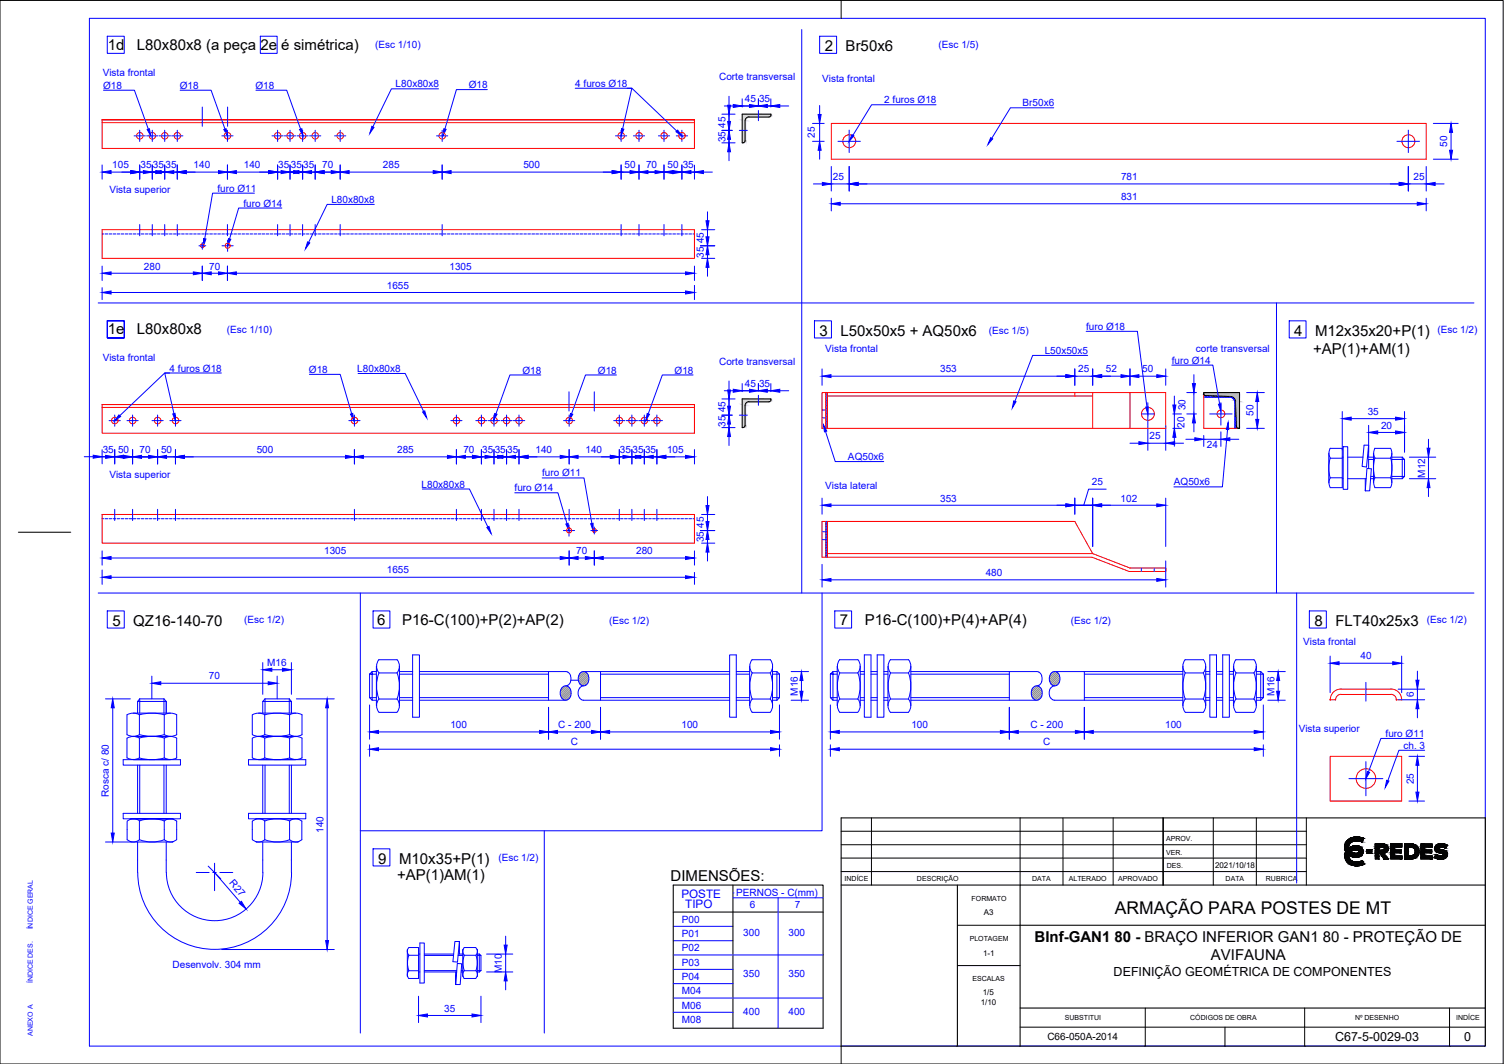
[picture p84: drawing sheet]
<svg xmlns="http://www.w3.org/2000/svg" width="420mm" height="297mm" viewBox="0 0 420 297" stroke-linecap="round" stroke-linejoin="round" font-family="sans-serif">
<defs><g id="words">
<text font-size="4.9" x="311.4" y="255">ARMAÇÃO PARA POSTES DE MT</text>
<g font-size="4.2">
<text x="30.1" y="13.8">1d</text>
<text x="38.3" y="13.8">L80x80x8 (a peça 2e é simétrica)</text>
<text x="230.4" y="14.2">2</text>
<text x="236.2" y="14.2">Br50x6</text>
<text x="30.1" y="93.3">1e</text>
<text x="38.3" y="93.3">L80x80x8</text>
<text x="229" y="93.7">3</text>
<text x="234.8" y="93.7">L50x50x5 + AQ50x6</text>
<text x="361.6" y="93.7">4</text>
<text x="367.4" y="93.7">M12x35x20+P(1)</text>
<text x="366.9" y="98.8">+AP(1)+AM(1)</text>
<text x="31.4" y="174.7">5</text>
<text x="37.2" y="174.7">QZ16-140-70</text>
<text x="105.4" y="174.5">6</text>
<text x="112.4" y="174.5">P16-C(100)+P(2)+AP(2)</text>
<text x="234.7" y="174.5">7</text>
<text x="241.6" y="174.5">P16-C(100)+P(4)+AP(4)</text>
<text x="367.2" y="174.7">8</text>
<text x="373.1" y="174.7">FLT40x25x3</text>
<text x="105.7" y="241.1">9</text>
<text x="110.9" y="245.6">+AP(1)AM(1)</text>
<text x="111.5" y="241.1">M10x35+P(1)</text>
<text x="187.3" y="245.9">DIMENSÕES:</text>
<text x="289" y="263">BInf-GAN1 80 - BRAÇO INFERIOR GAN1 80 - PROTEÇÃO DE</text>
<text x="338.3" y="268">AVIFAUNA</text>
</g>
<g font-size="3.5">
<text x="311.1" y="272.4">DEFINIÇÃO GEOMÉTRICA DE COMPONENTES</text>
<text x="373" y="290.6">C67-5-0029-03</text>
<text x="409" y="290.6">0</text>
</g>
<g font-size="3.3" fill="#00f">
<text x="190.4" y="250.6">POSTE</text>
<text x="191.4" y="253.5">TIPO</text>
</g>
<g font-size="2.8" fill="#00f">
<text x="104.8" y="13.4">(Esc 1/10)</text>
<text x="262.2" y="13.4">(Esc 1/5)</text>
<text x="28.7" y="21.2">Vista frontal</text>
<text x="200.9" y="22.5">Corte transversal</text>
<text x="229.7" y="22.9">Vista frontal</text>
<text x="28.8" y="24.8">Ø18</text>
<text x="50.2" y="24.8">Ø18</text>
<text x="71.4" y="24.8">Ø18</text>
<text x="110.5" y="24.4">L80x80x8</text>
<text x="131" y="24.6">Ø18</text>
<text x="160.7" y="24.2">4 furos Ø18</text>
<text x="208.1" y="28.6">45</text>
<text x="212" y="28.6">35</text>
<text x="247" y="28.8">2 furos Ø18</text>
<text x="285.7" y="29.7">Br50x6</text>
<text x="202.6" y="35.6" transform="rotate(-90 202.6 35.6)">45</text>
<text x="202.6" y="39.7" transform="rotate(-90 202.6 39.7)">35</text>
<text x="227.7" y="38.5" transform="rotate(-90 227.7 38.5)">25</text>
<text x="404.3" y="41" transform="rotate(-90 404.3 41)">50</text>
<text x="31.4" y="47">105</text>
<text x="39.2" y="47">35</text>
<text x="42.7" y="47">35</text>
<text x="46.2" y="47">35</text>
<text x="54.1" y="47">140</text>
<text x="68.1" y="47">140</text>
<text x="77.7" y="47">35</text>
<text x="81.2" y="47">35</text>
<text x="84.7" y="47">35</text>
<text x="90" y="47">70</text>
<text x="107" y="47">285</text>
<text x="146.2" y="47">500</text>
<text x="174.5" y="47">50</text>
<text x="180.5" y="47">70</text>
<text x="186.5" y="47">50</text>
<text x="190.7" y="47">35</text>
<text x="30.6" y="53.9">Vista superior</text>
<text x="60.7" y="53.5">furo Ø11</text>
<text x="232.7" y="50.3">25</text>
<text x="313.2" y="50.3">781</text>
<text x="394.9" y="50.3">25</text>
<text x="68" y="57.7">furo Ø14</text>
<text x="92.6" y="56.6">L80x80x8</text>
<text x="313.2" y="55.9">831</text>
<text x="196.6" y="71.9" transform="rotate(-90 196.6 71.9)">35</text>
<text x="196.6" y="67.9" transform="rotate(-90 196.6 67.9)">45</text>
<text x="40.2" y="75.3">280</text>
<text x="58.5" y="75.3">70</text>
<text x="125.6" y="75.3">1305</text>
<text x="108.1" y="80.6">1655</text>
<text x="63.3" y="92.9">(Esc 1/10)</text>
<text x="276.2" y="93.3">(Esc 1/5)</text>
<text x="303.4" y="92.1">furo Ø18</text>
<text x="401.6" y="92.9">(Esc 1/2)</text>
<text x="28.7" y="100.7">Vista frontal</text>
<text x="200.9" y="102">Corte transversal</text>
<text x="230.5" y="98.4">Vista frontal</text>
<text x="291.8" y="98.8">L50x50x5</text>
<text x="327.3" y="101.5">furo Ø14</text>
<text x="334.1" y="98.4">corte transversal</text>
<text x="47.4" y="103.7">4 furos Ø18</text>
<text x="86.3" y="104.1">Ø18</text>
<text x="99.8" y="103.9">L80x80x8</text>
<text x="145.9" y="104.3">Ø18</text>
<text x="167" y="104.3">Ø18</text>
<text x="188.5" y="104.3">Ø18</text>
<text x="262.6" y="104">353</text>
<text x="301.2" y="104">25</text>
<text x="308.9" y="104">52</text>
<text x="319.1" y="104">50</text>
<text x="208.1" y="108">45</text>
<text x="212" y="108">35</text>
<text x="202.6" y="119.2" transform="rotate(-90 202.6 119.2)">35</text>
<text x="202.6" y="115.1" transform="rotate(-90 202.6 115.1)">45</text>
<text x="330.9" y="119.4" transform="rotate(-90 330.9 119.4)">20</text>
<text x="331.2" y="114.5" transform="rotate(-90 331.2 114.5)">30</text>
<text x="350.2" y="116.1" transform="rotate(-90 350.2 116.1)">50</text>
<text x="382.1" y="115.8">35</text>
<text x="385.8" y="119.7">20</text>
<text x="321.1" y="122.7">25</text>
<text x="337.2" y="125.1">24</text>
<text x="28.7" y="126.5">35</text>
<text x="33" y="126.5">50</text>
<text x="39" y="126.5">70</text>
<text x="45" y="126.5">50</text>
<text x="71.7" y="126.5">500</text>
<text x="111" y="126.5">285</text>
<text x="129.5" y="126.5">70</text>
<text x="134.7" y="126.5">35</text>
<text x="138.2" y="126.5">35</text>
<text x="141.7" y="126.5">35</text>
<text x="149.6" y="126.5">140</text>
<text x="163.6" y="126.5">140</text>
<text x="173.2" y="126.5">35</text>
<text x="176.7" y="126.5">35</text>
<text x="180.2" y="126.5">35</text>
<text x="186.4" y="126.5">105</text>
<text x="236.9" y="128.4">AQ50x6</text>
<text x="30.6" y="133.4">Vista superior</text>
<text x="117.8" y="136.1">L80x80x8</text>
<text x="143.8" y="137.1">furo Ø14</text>
<text x="151.4" y="133">furo Ø11</text>
<text x="230.5" y="136.4">Vista lateral</text>
<text x="305.1" y="135.5">25</text>
<text x="328" y="135.5">AQ50x6</text>
<text x="398.1" y="133.4" transform="rotate(-90 398.1 133.4)">M12</text>
<text x="262.6" y="140">353</text>
<text x="313.1" y="140">102</text>
<text x="196.6" y="147.4" transform="rotate(-90 196.6 147.4)">45</text>
<text x="90.6" y="154.8">1305</text>
<text x="161" y="154.8">70</text>
<text x="177.7" y="154.8">280</text>
<text x="196.6" y="151.4" transform="rotate(-90 196.6 151.4)">35</text>
<text x="108.1" y="160.1">1655</text>
<text x="275.4" y="160.9">480</text>
<text x="68.2" y="173.9">(Esc 1/2)</text>
<text x="398.6" y="173.9">(Esc 1/2)</text>
<text x="170.2" y="174.1">(Esc 1/2)</text>
<text x="299.2" y="174.1">(Esc 1/2)</text>
<text x="364.1" y="179.9">Vista frontal</text>
<text x="74.7" y="186">M16</text>
<text x="380.1" y="184.1">40</text>
<text x="58.4" y="189.7">70</text>
<text x="222.8" y="194.3" transform="rotate(-90 222.8 194.3)">M16</text>
<text x="356" y="194.3" transform="rotate(-90 356 194.3)">M16</text>
<text x="395" y="194.6" transform="rotate(-90 395 194.6)">6</text>
<text x="125.8" y="203.3">100</text>
<text x="156" y="203.3">C - 200</text>
<text x="190.4" y="203.3">100</text>
<text x="254.6" y="203.3">100</text>
<text x="287.9" y="203.3">C - 200</text>
<text x="325.5" y="203.3">100</text>
<text x="159.5" y="208.1">C</text>
<text x="291.4" y="208.1">C</text>
<text x="362.8" y="204.2">Vista superior</text>
<text x="387.1" y="205.7">furo Ø11</text>
<text x="392.1" y="209.1">ch. 3</text>
<text x="394.9" y="218.9" transform="rotate(-90 394.9 218.9)">25</text>
<text x="30.4" y="222.5" transform="rotate(-90 30.4 222.5)">Rosca c/ 80</text>
<text x="90.3" y="232.5" transform="rotate(-90 90.3 232.5)">140</text>
<text x="139.2" y="240.3">(Esc 1/2)</text>
<text x="63.9" y="246.6" transform="rotate(49 63.9 246.6)">R27</text>
<text x="205.7" y="250">PERNOS - C(mm)</text>
<text x="190.5" y="257.5">P00</text>
<text x="209.5" y="253.5">6</text>
<text x="222.1" y="253.5">7</text>
<text x="190.5" y="261.6">P01</text>
<text x="207.6" y="261.4">300</text>
<text x="220.3" y="261.4">300</text>
<text x="190.5" y="265.5">P02</text>
<text x="190.5" y="269.6">P03</text>
<text x="48.2" y="270.2">Desenvolv. 304 mm</text>
<text x="140.2" y="271.6" transform="rotate(-90 140.2 271.6)">M10</text>
<text x="190.5" y="273.5">P04</text>
<text x="207.6" y="272.7">350</text>
<text x="220.3" y="272.7">350</text>
<text x="190.5" y="277.6">M04</text>
<text x="190.5" y="281.5">M06</text>
<text x="124.1" y="282.4">35</text>
<text x="190.5" y="285.5">M08</text>
<text x="207.6" y="283.4">400</text>
<text x="220.3" y="283.4">400</text>
</g>
<text font-size="2.8" x="292.6" y="290.4">C66-050A-2014</text>
<g font-size="2.2">
<text x="339.4" y="242.3">2021/10/18</text>
<text x="274.9" y="255.5">A3</text>
<text x="274.6" y="266.8">1-1</text>
<text x="274" y="280.5">1/10</text>
<text x="274.6" y="277.8">1/5</text>
</g>
<g font-size="2">
<text x="325.8" y="238.6">VER.</text>
<text x="325.8" y="234.9">APROV.</text>
<text x="256.2" y="245.8">DESCRIÇÃO</text>
<text x="288.4" y="245.9">DATA</text>
<text x="298.6" y="245.9">ALTERADO</text>
<text x="312.4" y="245.9">APROVADO</text>
<text x="326" y="242.4">DES.</text>
<text x="342.4" y="245.9">DATA</text>
<text x="353.7" y="245.9">RUBRICA</text>
<text x="236" y="246">INDÍCE</text>
<text x="271.4" y="251.4">FORMATO</text>
<text x="270.9" y="262.7">PLOTAGEM</text>
<text x="271.7" y="274">ESCALAS</text>
<text x="297.4" y="284.8">SUBSTITUI</text>
<text x="332.5" y="284.8">CÓDIGOS DE OBRA</text>
<text x="378.5" y="284.8">Nº DESENHO</text>
<text x="406.8" y="284.8">INDÍCE</text>
</g>
<g font-size="2" fill="#00f">
<text x="9.2" y="259.5" transform="rotate(-90 9.2 259.5)">ÍNDICE GERAL</text>
<text x="9.2" y="274.5" transform="rotate(-90 9.2 274.5)">ÍNDICE DES.</text>
<text x="9.2" y="289.2" transform="rotate(-90 9.2 289.2)">ANEXO A</text>
</g>
</g></defs>
<!-- layer: Medio -->
<g fill="#f00" stroke="#f00" stroke-width=".28">
<path d="M391.5 195.4h.2z"/>
<circle cx="373.1" cy="195.3" r=".07"/>
<circle cx="390.1" cy="195.3" r=".07"/>
</g>
<g fill="none" stroke="#f00" stroke-width=".28">
<path d="M28.5 33.4v8h165.5v-8M28.5 34.2h165.5M194 33.4h-165.5h165.5M232.2 34.5h166.2v9.9h-166.2zM28.5 64.1h165.5v8h-165.5zM28.5 112.9h165.5h-165.5M28.5 112.9v8h165.5v-8M28.5 113.7h165.5M229.6 109.6h96.1v10h-96.1zM230.7 109.6v10M231.2 110.6h74.1M231.2 109.6v10"/>
<path d="M300.3 109.6v1M305.3 109.6v10M315.7 109.6v10M336.3 109.6v10h10M28.5 143.6h165.5v8h-165.5zM230.7 145.6v10M231.2 145.6v10M231.2 154.6h74.1M305.3 154.6l-5-9h-70.7v10h75.5l10.4 3.9h10.2v-.9M305.3 154.6l10.4 4h10M325.7 158.6v.9M374.6 192.4h14"/>
<path d="M374.6 193.9h14M374.6 192.4a2.98 2.98 0 0 0-3 2.9l1.5 .1a1.59 1.59 0 0 1 1.5-1.6M388.6 192.4a2.98 2.98 0 0 1 3 3l-1.5-.1a1.5 1.5 0 0 0-1.5-1.5M371.6 211.1h20v12.5h-20z"/>
<circle cx="39.1" cy="37.9" r=".91"/>
<circle cx="42.6" cy="37.9" r=".91"/>
<circle cx="46" cy="37.9" r=".91"/>
<circle cx="49.5" cy="37.9" r=".91"/>
<circle cx="63.6" cy="37.9" r=".91"/>
<circle cx="77.6" cy="37.9" r=".91"/>
<circle cx="81" cy="37.9" r=".91"/>
<circle cx="84.6" cy="37.9" r=".91"/>
<circle cx="88.1" cy="37.9" r=".91"/>
<circle cx="95.1" cy="37.9" r=".91"/>
<circle cx="123.5" cy="37.9" r=".91"/>
<circle cx="173.5" cy="37.9" r=".91"/>
<circle cx="178.5" cy="37.9" r=".91"/>
<circle cx="185.5" cy="37.9" r=".91"/>
<circle cx="190.5" cy="37.9" r=".91"/>
<circle cx="237.2" cy="39.4" r="1.8"/>
<circle cx="393.5" cy="39.4" r="1.8"/>
<circle cx="56.5" cy="68.6" r=".53"/>
<circle cx="63.6" cy="68.6" r=".7"/>
<circle cx="32.1" cy="117.4" r=".91"/>
<circle cx="37.1" cy="117.4" r=".91"/>
<circle cx="44" cy="117.4" r=".91"/>
<circle cx="49" cy="117.4" r=".91"/>
<circle cx="99" cy="117.4" r=".91"/>
<circle cx="127.5" cy="117.4" r=".91"/>
<circle cx="134.5" cy="117.4" r=".91"/>
<circle cx="138" cy="117.4" r=".91"/>
<circle cx="141.5" cy="117.4" r=".91"/>
<circle cx="145" cy="117.4" r=".91"/>
<circle cx="159" cy="117.4" r=".91"/>
<circle cx="173" cy="117.4" r=".91"/>
<circle cx="176.5" cy="117.4" r=".91"/>
<circle cx="180" cy="117.4" r=".91"/>
<circle cx="183.5" cy="117.4" r=".91"/>
<circle cx="320.7" cy="115.5" r="1.8"/>
<circle cx="341.1" cy="115.5" r="1.08"/>
<circle cx="159" cy="148.1" r=".7"/>
<circle cx="166" cy="148.1" r=".53"/>
<circle cx="381.6" cy="217.3" r="2.73"/>
</g>
<!-- layer: Fino -->
<g fill="none" stroke="#00f" stroke-width=".28">
<path d="M30 10.1h4.7v4.8h-4.7zM72.7 10.1h4.7v4.8h-4.7zM224 8.3v157.3M229 10.1h4.7v4.8h-4.7zM28.9 25.2h8.6l3.9 10.9M37.5 37.9h3.1M39 36.4v3.1M41 37.9h3.1M42.5 36.4v3.1M44.4 37.9h3.2M46 36.4v3.1M48 37.9h3.1"/>
<path d="M49.5 36.4v3.1M50.3 25.2h8.7l3.9 10.9M56.5 29.9v5.4M62 37.9h3.1M63.5 36.4v3.1M63.6 29.9v5.4M71.5 25.2h8.6l3.9 10.9M76 37.9h3.1M77.6 36.4v3.1M79.5 37.9h3.1M81 36.4v3.1M83 37.9h3.1"/>
<path d="M84.5 36.4v3.1M86.5 37.9h3.1M88 36.4v3.1M93.5 37.9h3.1M95 36.4v3.1M122 37.9h3.1M122.5 24.8h-13.2l-5.1 10.6M123.5 36.4v3.1M136.1 25h-8.6l-3.2 11M160.7 24.6h15.8l-2.6 11.4M172 37.9h3.1M173.5 36.4v3.1"/>
<path d="M175.2 24.6h1.3l12.6 12M176.9 37.9h3.2M178.5 36.4v3.1M183.9 37.9h3.2M185.5 36.4v3.1M188.9 37.9h3.2M190.5 36.4v3.1M201.7 36.4h2.8M201.7 39.9h3.7M201.7 31.9h3.7M202.3 29.6h2.5M203.7 26.9v2.5"/>
<path d="M203.7 31.4v10M206.5 36.4h2.3M206.9 29.6h10M207.3 27.6v2.3M211.9 27.6v2M211.9 30.9v2.8M215.3 27.6v2.3M217.8 29.6h2.5M227 39.5h3.2M227 34.5h3.2M229 29.5v2.5M229 34.5v5"/>
<path d="M234.1 39.5h6.3M237.2 36.3v6.3M261.5 29.2h-18l-5.2 8.6M294.4 30.1h-12.1l-5.2 8.5M390.3 39.5h6.3M393.4 36.3v6.3M400.4 34.5h7M405.4 37v4.9M28.5 46.1v3.9M31 48h5.5M37.5 48h13.6M39 46.1v3.9"/>
<path d="M42.5 46.1v3.9M46 46.1v3.9M49.5 46.1v3.9M52 48h9M63.5 46.1v3.9M66 48h9.1M71.1 53.9h-11.7l-2.2 12.8M76 48h13.5M77.6 46.1v3.9M78.7 58.1h-12l-2.6 8.6M81 46.1v3.9M84.5 46.1v3.9"/>
<path d="M88 46.1v3.9M90.5 48h2.5M95 46.1v3.9M97.5 48h23.5M104.6 57.1h-13.2l-5.2 10.5M123.5 46.1v3.9M126 48h45M173.5 46.1v3.9M173.5 48h22M178.5 46.1v3.9M185.5 46.1v3.9M190.5 46.1v3.9"/>
<path d="M194 46.1v3.9M196.5 48h2.5M197.6 59.1v2.5M203.7 42.4v2.5M227.2 51.3h2.5M229 41.9v2.5M232.2 46.5v6.8M232.2 55.3v3.6M232.2 51.3h5M234.7 56.9h161.2M237.2 46.5v6.8M239.7 51.3h151.2"/>
<path d="M393.4 46.5v6.8M393.4 51.3h5M398.4 46.5v6.8M398.4 55.3v3.6M400.4 44.4h7M400.9 51.3h2.5M28.5 65.3h.5M28.5 74.3v4M29.3 65.3h.8M30.5 65.3h.7M31 76.3h23M31.6 65.3h.7"/>
<path d="M32.7 65.3h.7M33.8 65.3h.8M35 65.3h.7M36.1 65.3h.7M37.2 65.3h.8M38.4 65.3h.7M39 62.7v3.1M39.5 65.3h.7M40.6 65.3h.8M41.7 65.3h.8M42.5 62.7v3.1M42.8 65.3h.8"/>
<path d="M44 65.3h.7M45.1 65.3h.7M46 62.7v3.1M46.2 65.3h.7M47.3 65.3h.8M48.5 65.3h.7M49.5 62.7v3.1M49.6 65.3h.7M50.7 65.3h.8M51.9 65.3h.7M53 65.3h.7M54.1 65.3h.7"/>
<path d="M55.2 65.3h.8M55.6 68.6h1.9M56.3 65.3h.8M56.5 67.7v1.9M56.5 74.3v4M57.4 65.3h.8M58.6 65.3h.7M59 76.3h2M59.7 65.3h.7M60.8 65.3h.8M62 65.3h.7M62 68.6h3.1"/>
<path d="M63.1 65.3h.7M63.5 62.7v3.1M63.5 74.3v4M63.6 67.1v3.1M64.2 65.3h.8M65.3 65.3h.8M66 76.3h125.5M66.5 65.3h.7M67.6 65.3h.7M68.7 65.3h.8M69.8 65.3h.8M70.9 65.3h.8"/>
<path d="M72.1 65.3h.8M73.2 65.3h.8M74.3 65.3h.8M75.5 65.3h.7M76.6 65.3h.7M77.6 62.7v3.1M77.7 65.3h.7M78.8 65.3h.8M80 65.3h.7M81 62.7v3.1M81.1 65.3h.7M82.2 65.3h.8"/>
<path d="M83.4 65.3h.7M84.5 65.3h.7M84.5 62.7v3.1M85.6 65.3h.7M86.7 65.3h.8M87.8 65.3h.8M88 62.7v3.1M88.9 65.3h.8M90.1 65.3h.7M91.2 65.3h.7M92.3 65.3h.8M93.5 65.3h.7"/>
<path d="M94.6 65.3h.7M95 62.7v3.1M95.7 65.3h.8M96.8 65.3h.8M98 65.3h.7M99.1 65.3h.7M100.2 65.3h.8M101.3 65.3h.8M102.4 65.3h.8M103.6 65.3h.7M104.7 65.3h.7M105.8 65.3h.8"/>
<path d="M107 65.3h.7M108.1 65.3h.7M109.2 65.3h.8M110.3 65.3h.8M111.5 65.3h.7M112.6 65.3h.7M113.7 65.3h.8M114.8 65.3h.8M115.9 65.3h.8M117.1 65.3h.8M118.2 65.3h.8M119.3 65.3h.8"/>
<path d="M120.5 65.3h.7M121.6 65.3h.7M122.7 65.3h.7M123.5 62.7v3.1M123.8 65.3h.8M125 65.3h.7M126.1 65.3h.7M127.2 65.3h.8M128.3 65.3h.8M129.5 65.3h.7M130.6 65.3h.7M131.7 65.3h.8"/>
<path d="M132.8 65.3h.8M133.9 65.3h.8M135.1 65.3h.7M136.2 65.3h.7M137.3 65.3h.8M138.5 65.3h.7M139.6 65.3h.7M140.7 65.3h.8M141.8 65.3h.8M143 65.3h.7M144.1 65.3h.7M145.2 65.3h.8"/>
<path d="M146.3 65.3h.8M147.4 65.3h.8M148.6 65.3h.7M149.7 65.3h.7M150.8 65.3h.8M152 65.3h.7M153.1 65.3h.7M154.2 65.3h.7M155.3 65.3h.8M156.5 65.3h.7M157.6 65.3h.7M158.7 65.3h.8"/>
<path d="M159.8 65.3h.8M160.9 65.3h.8M162.1 65.3h.7M163.2 65.3h.8M164.3 65.3h.8M165.5 65.3h.7M166.6 65.3h.7M167.7 65.3h.7M168.8 65.3h.8M170 65.3h.7M171.1 65.3h.7M172.2 65.3h.8"/>
<path d="M173.3 65.3h.8M173.5 62.7v3.1M174.4 65.3h.8M175.6 65.3h.7M176.7 65.3h.8M177.8 65.3h.8M178.5 62.7v3.1M178.9 65.3h.8M180.1 65.3h.7M181.2 65.3h.7M182.3 65.3h.8M183.5 65.3h.7"/>
<path d="M184.6 65.3h.7M185.5 62.7v3.1M185.7 65.3h.8M186.8 65.3h.8M188 65.3h.7M189.1 65.3h.7M190.2 65.3h.8M190.5 62.7v3.1M191.3 65.3h.8M192.4 65.3h.8M193.6 65.3h.4M194 74.3v4"/>
<path d="M194 79.7v3.9M195.7 68.6h4M196 72.1h3.7M196 64.1h3.7M197.6 63.6v10M197.6 74.6v2.5M27.4 84.6h384.4M28.5 80.3v3.3M30 89.6v4.8h4.7v-4.8h-4.7h4.7v4.8h-4.7zM31 81.7h160.5M227.5 89.6h4.8v4.8h-4.8zM303.4 92.5h14.3l2.7 21.1"/>
<path d="M303.9 99.2h-15.4l-5 12.8M356.6 84.6v81M360.2 89.6h4.7v4.8h-4.7zM30.5 117.4h3.1M32 115.9v3.1M35.5 117.4h3.1M37 115.9v3.1M42.5 117.4h3.1M44 115.9v3.1M47.4 104.1h-1.4l-12.5 11.9M47.5 117.4h3.1M49 115.9v3.1"/>
<path d="M61.8 104.1h-15.8l2.6 11.4M86.4 104.5h8.6l3.3 11M97.4 117.4h3.2M99 115.9v3.1M100 104.3h13.2l5.2 10.6M125.9 117.4h3.2M127.5 115.9v3.1M132.9 117.4h3.2M134.5 115.9v3.1M136.4 117.4h3.2M138 115.9v3.1M139.9 117.4h3.2"/>
<path d="M141.5 115.9v3.1M143.4 117.4h3.2M145 115.9v3.1M151.1 104.7h-8.7l-3.8 10.8M157.4 117.4h3.2M159 109.4v5.4M159 115.9v3.1M166 109.4v5.4M171.4 117.4h3.2M172.2 104.7h-8.6l-3.9 10.8M173 115.9v3.1M175 117.4h3.1"/>
<path d="M176.5 115.9v3.1M178.4 117.4h3.2M180 115.9v3.1M181.9 117.4h3.2M183.5 115.9v3.1M193.6 104.7h-8.6l-3.9 10.8M201.7 115.9h2.8M201.7 119.4h3.7M201.7 111.4h3.7M202.3 109.1h2.5M203.7 106.4v2.5M203.7 110.9v10"/>
<path d="M206.5 115.9h2.3M206.9 109.1h10M207.3 107.1v2.2M211.9 107.1v2M211.9 110.4v2.8M215.3 107.1v2.2M217.8 109.1h2.5M229.6 103v4.6M229.6 116.7h.3M229.6 114.5h.3M230 116.7h.3M230 114.5h.3"/>
<path d="M230.4 116.7h.3M230.4 114.5h.3M230.9 109.6l-.2 .2M231.2 109.8l-.5 .5M231.2 110.2l-.5 .5M231.2 110.7l-.5 .5M231.2 111.1l-.5 .5M231.2 111.5l-.5 .5M231.2 112l-.5 .5M231.2 112.4l-.5 .5M231.2 112.9l-.5 .5M231.2 113.4l-.5 .4"/>
<path d="M231.2 113.8l-.5 .5M231.2 114.3l-.5 .5M231.2 114.7l-.5 .5M231.2 115.1l-.5 .5M231.2 115.6l-.5 .5M231.2 116l-.5 .5M231.2 116.5l-.5 .5M231.2 116.9l-.5 .5M231.2 117.4l-.5 .5M231.2 117.8l-.5 .6M231.2 118.3l-.5 .5M231.2 118.7l-.5 .5"/>
<path d="M231.2 119.2l-.5 .4M232.1 105h65.7M300.3 105h5M300.3 103v4.6M305.3 103v4.6M307.8 105h5.4M315.7 103v4.6M318.2 105h5M318.8 115.6h3.7M320.7 112.4v6.3M320.7 118.8v6.9M325.7 103v4.6"/>
<path d="M325.7 118.8v6.9M327.4 101.9h11.4l1.9 10.9M327.6 115.6h2.5M327.6 119.6h2.5M328.1 110.6v2.5M328.1 115.6v4M331.5 115.6h2.8M331.5 109.6h2.8M333.5 104.6v2.5M333.5 109.6v6M333.5 118.1v2.5M336.3 110.1v.1"/>
<path d="M336.3 110.9h7.1M336.5 110.4l-.2 .2M336.9 110.5l-.4 .4M337.3 110.5l-.4 .4M337.7 110.5l-.4 .4M337.9 115.6h6.3M338.2 110.5l-.4 .4M338.6 110.5l-.4 .4M339 110.5l-.3 .4M339.5 110.6l-.4 .3M339.9 110.6l-.3 .3M340.3 110.6l-.3 .3"/>
<path d="M340.8 110.6l-.3 .3M341.1 112.4v6.3M341.2 110.6l-.3 .3M341.7 110.7l-.3 .2M342.1 110.7l-.3 .2M342.5 110.7l-.2 .2M342.9 110.7l-.2 .2M342.9 119.9l-1.4 16h-13.6M343.4 110.7l-.2 .2M343.5 110.9a1.5 1.5 0 0 1 1.5 1.5v7.2M343.8 110.7l-.2 .2M344.2 110.8l-.2 .2"/>
<path d="M344.5 110.9l-.2 .3M344.7 111.2l-.2 .1M344.9 111.4l-.2 .2M345 111.7l-.1 .2M345.1 112.1l-.1 .2M345.2 112.5l-.2 .2M345.2 112.9l-.2 .3M345.2 113.4l-.2 .2M345.2 113.8l-.2 .3M345.2 114.3l-.2 .2M345.2 114.7l-.2 .3M345.3 115.1l-.3 .3"/>
<path d="M345.3 115.6l-.3 .3M345.3 116l-.3 .3M345.3 116.4l-.3 .3M345.3 116.8l-.3 .4M345.3 117.3l-.3 .3M345.3 117.7l-.3 .4M345.3 118.1l-.3 .5M345.4 118.6l-.4 .4M345.4 119l-.4 .5M345.5 119.4l-.2 .2M345.7 119.5v.1M348.3 109.6h4.9"/>
<path d="M348.3 119.6h4.9M351.2 112.1v5M375 114.9v21.2h-3.4l-.3-1.3 .3-1.4M377.5 116.9h12.4M382.3 118.7v8.9M392.4 114.9v11.4M23.5 127.5h2.5M27 127.5h22M28.5 125.6v3.9M32 125.5v4M37 125.5v4M44 125.5v4"/>
<path d="M49 125.5v4M51.5 127.5h45M99 125.5v4M101.5 127.5h23.5M118 136.5h13.1l5.2 10.6M127.5 125.5v4M129.5 127.5h2.5M133 127.5h13.5M134.5 125.5v4M138 125.5v4M141.5 125.5v4M143.8 137.6h12.1l2.5 8.6"/>
<path d="M145 125.5v4M147.5 127.5h9M151.5 133.4h11.6l2.2 12.7M159 125.5v4M161.5 127.5h9M171.5 127.5h13.5M173 125.5v4M176.5 125.5v4M180 125.5v4M183.5 125.5v4M186 127.5h5.5M194 125.5v4"/>
<path d="M197.6 138.6v2.5M203.7 121.9v2.5M229.6 139.1v4.4M230.6 120.5l2.7 8.4h13.6M300.3 139.1v4.4M305.3 139.1v13.5M309 136.6h-4.9l-1.3 4.4M315.7 123.7h2.5M320.7 123.7h5M325.7 139.1v13.5M328.1 122.1v2.5M328.2 123.7h2.5"/>
<path d="M331.3 122.6h2.5M336.3 121.6v3M336.3 122.6h4.8M341.1 120.6v4M343.6 122.6h2.5M371.2 126.5v8.3M371.6 127.9h3.4M371.6 133.4h3.4M375 125.2l-3.4-.1-.3 .9v1a2.4 2.4 0 0 1 0 2.3l-.1 2 .4 2.1M375 133.6h.2M375 127.6h.2M375.2 124.7h1.3v11.9h-1.3z"/>
<path d="M376.5 133.6h5.2M376.5 127.6h4.3M381.1 124.3h1.2l-.6 6.1-1.2-.2zM381.4 133.6v3.4M381.9 130.8l1.2 .1-.5 6.1h-1.2zM382 127.8l.3 .5v2.5M382 127.6h1.7M382.3 128.3h1.4M382.9 133.6h.8M383 133h.7M383.7 126.5v8.2M384 125.2l4.5-.1 .3 1.4-.3 1.4"/>
<path d="M384 127.9h4.4M384 133.4h4.4M384 136.1h4.4M384.1 127.9a10.3 10.3 0 0 0 0 5.4M384.1 133.3l-.3 1.4 .3 1.4M384.1 125.1l-.3 1.4 .3 1.4M384.9 120.7h5M388.5 133.3l.3 1.4-.3 1.4M388.5 127.9a10.3 10.3 0 0 1 0 5.4M388.8 128.3h3.6v4.7M388.8 133.6h2.9M388.8 133h3.6"/>
<path d="M388.8 127.6h2.9M388.8 126.5v8.2M391.7 127.6v6M391.7 127.6l.7 .7M392.4 133l-.7 .6M393.7 133.6h7.4M393.7 127.6h7.4M399.1 122.6v2.5M399.1 127.6v6M399.1 136.1v2.5M28.5 153.8v4M28.5 159.1v4"/>
<path d="M28.5 144.8h.5M29.3 144.8h.8M30.5 144.8h.7M31 155.8h125.5M31.6 144.8h.7M32 142.2v3.1M32.7 144.8h.7M33.8 144.8h.8M35 144.8h.7M36.1 144.8h.7M37 142.2v3.1M37.2 144.8h.8"/>
<path d="M38.4 144.8h.7M39.5 144.8h.7M40.6 144.8h.8M41.7 144.8h.8M42.8 144.8h.8M44 144.8h.7M44 142.2v3.1M45.1 144.8h.7M46.2 144.8h.7M47.3 144.8h.8M48.5 144.8h.7M49 142.2v3.1"/>
<path d="M49.6 144.8h.7M50.7 144.8h.8M51.9 144.8h.7M53 144.8h.7M54.1 144.8h.7M55.2 144.8h.8M56.3 144.8h.8M57.4 144.8h.8M58.6 144.8h.7M59.7 144.8h.7M60.8 144.8h.8M62 144.8h.7"/>
<path d="M63.1 144.8h.7M64.2 144.8h.8M65.3 144.8h.8M66.5 144.8h.7M67.6 144.8h.7M68.7 144.8h.8M69.8 144.8h.8M70.9 144.8h.8M72.1 144.8h.8M73.2 144.8h.8M74.3 144.8h.8M75.5 144.8h.7"/>
<path d="M76.6 144.8h.7M77.7 144.8h.7M78.8 144.8h.8M80 144.8h.7M81.1 144.8h.7M82.2 144.8h.8M83.4 144.8h.7M84.5 144.8h.7M85.6 144.8h.7M86.7 144.8h.8M87.8 144.8h.8M88.9 144.8h.8"/>
<path d="M90.1 144.8h.7M91.2 144.8h.7M92.3 144.8h.8M93.5 144.8h.7M94.6 144.8h.7M95.7 144.8h.8M96.8 144.8h.8M98 144.8h.7M99 142.2v3.1M99.1 144.8h.7M100.2 144.8h.8M101.3 144.8h.8"/>
<path d="M102.4 144.8h.8M103.6 144.8h.7M104.7 144.8h.7M105.8 144.8h.8M107 144.8h.7M108.1 144.8h.7M109.2 144.8h.8M110.3 144.8h.8M111.5 144.8h.7M112.6 144.8h.7M113.7 144.8h.8M114.8 144.8h.8"/>
<path d="M115.9 144.8h.8M117.1 144.8h.8M118.2 144.8h.8M119.3 144.8h.8M120.5 144.8h.7M121.6 144.8h.7M122.7 144.8h.7M123.8 144.8h.8M125 144.8h.7M126.1 144.8h.7M127.2 144.8h.8M127.5 142.2v3.1"/>
<path d="M128.3 144.8h.8M129.5 144.8h.7M130.6 144.8h.7M131.7 144.8h.8M132.8 144.8h.8M133.9 144.8h.8M134.5 142.2v3.1M135.1 144.8h.7M136.2 144.8h.7M137.3 144.8h.8M138 142.2v3.1M138.5 144.8h.7"/>
<path d="M139.6 144.8h.7M140.7 144.8h.8M141.5 142.2v3.1M141.8 144.8h.8M143 144.8h.7M144.1 144.8h.7M145 142.2v3.1M145.2 144.8h.8M146.3 144.8h.8M147.4 144.8h.8M148.6 144.8h.7M149.7 144.8h.7"/>
<path d="M150.8 144.8h.8M152 144.8h.7M153.1 144.8h.7M154.2 144.8h.7M155.3 144.8h.8M156.5 144.8h.7M157.4 148.1h3.1M157.6 144.8h.7M158.7 144.8h.8M159 146.6v3.1M159 142.2v3.1M159 153.8v4"/>
<path d="M159.8 144.8h.8M160.9 144.8h.8M161.5 155.8h2M162.1 144.8h.7M163.2 144.8h.8M164.3 144.8h.8M165.1 148.1h1.9M165.5 144.8h.7M166 147.1v2M166 153.8v4M166.6 144.8h.7M167.7 144.8h.7"/>
<path d="M168.5 155.8h23M168.8 144.8h.8M170 144.8h.7M171.1 144.8h.7M172.2 144.8h.8M173 142.2v3.1M173.3 144.8h.8M174.4 144.8h.8M175.6 144.8h.7M176.5 142.2v3.1M176.7 144.8h.8M177.8 144.8h.8"/>
<path d="M178.9 144.8h.8M180 142.2v3.1M180.1 144.8h.7M181.2 144.8h.7M182.3 144.8h.8M183.5 144.8h.7M183.5 142.2v3.1M184.6 144.8h.7M185.7 144.8h.8M186.8 144.8h.8M188 144.8h.7M189.1 144.8h.7"/>
<path d="M190.2 144.8h.8M191.3 144.8h.8M192.4 144.8h.8M193.6 144.8h.4M194 153.8v4M194 159.8v3.3M195.7 148.1h4M196 151.6h3.7M196 143.6h3.7M197.6 143.1v10M197.6 154.1v2.5M229.6 157.6v6.3"/>
<path d="M229.6 148.5h.3M229.6 150.7h.3M230 148.5h.3M230 150.7h.3M230.4 148.5h.3M230.4 150.7h.3M231 145.6l-.3 .3M231.2 145.8l-.5 .5M231.2 146.3l-.5 .5M231.2 146.7l-.5 .5M231.2 147.1l-.5 .6M231.2 147.6l-.5 .5"/>
<path d="M231.2 148.1l-.5 .4M231.2 148.5l-.5 .5M231.2 149l-.5 .5M231.2 149.4l-.5 .5M231.2 149.9l-.5 .5M231.2 150.3l-.5 .5M231.2 150.7l-.5 .5M231.2 151.2l-.5 .5M231.2 151.6l-.5 .5M231.2 152.1l-.5 .5M231.2 152.6l-.5 .4M231.2 153l-.5 .5"/>
<path d="M231.2 153.5l-.5 .5M231.2 153.9l-.5 .5M231.2 154.3l-.5 .5M231.2 154.8l-.5 .5M231.2 155.2l-.4 .4M232.1 141h65.7M300.3 141h5h-5M307.8 141h15.4M318.8 158.6v.2M318.8 159v.2M318.8 159.3v.2M322.4 158.6v.2"/>
<path d="M322.4 159v.2M322.4 159.3v.2M325.7 156.6v7.3M27.4 165.6h384.4M30 170.6h4.7v4.7h-4.7zM31 161.2h160.5M100.7 165.6v122.8M104.2 170.6h4.7v4.7h-4.7zM229.6 165.6v66.3h-128.9M232.1 161.9h91.1M233.2 170.6h4.7v4.7h-4.7zM362.2 165.6v80.9"/>
<path d="M365.8 170.6h4.7v4.7h-4.7zM29.5 195.1h6.9M31.5 197.6v35M37.2 199.1h10.4M38.9 199.5v5.6M39 199.5l-1.8-.4-1.7 .4v5.6l1.7 .5 1.8-.5M39 199.6a13.1 13.1 0 0 1 6.9 0M39 195.1l-.6 .7v3.3M39 195.1v4M39 195.1h6.8M42.4 188.8v6.3M44.9 190.7h30"/>
<path d="M45.8 195.1v4M45.8 195.1l.6 .7v3.3v-3.3h-8M45.9 199.5v5.6M45.9 199.5l1.7-.4 1.8 .4v5.6l-1.8 .5-1.7-.5M70.5 199.5v5.6M70.5 199.5l1.7-.4 1.8 .4M72.2 199.1h10.4M73.4 185v8.8M74 199.5v5.6M74 199.6a13.1 13.1 0 0 1 6.9 0v5.5a13.6 13.6 0 0 1-6.9 0M74 195.1l-.6 .7v3.3M74 195.1h6.8"/>
<path d="M74 195.1v4M75.9 187h3M77.4 188.8v6.3M80.8 195.1v4M80.8 195.1l.6 .7v3.3v-3.3h-8M80.9 199.5l1.8-.4 1.7 .4v5.6l-1.7 .5-1.8-.5M81.4 185v8.8M82.8 195.1h10.6M91.4 197.6v65M103.2 196.8v9.6M103.2 188.2v6.6l.8 .7v-8l-.8 .7h2M103.2 194.8h2"/>
<path d="M104 187.5h1.2M104 195.5h1.2M105.2 186v11M105.8 184.2l5.1-.1a2.86 2.86 0 0 1 0 3.7M105.8 187.9l5.1-.1a10.3 10.3 0 0 1 0 7.3M105.8 195.1h5.1M105.9 184.1a2.86 2.86 0 0 0 0 3.7M105.9 187.8a10.3 10.3 0 0 0 0 7.3 2.86 2.86 0 0 0 0 3.7M105.9 198.9h5M110.9 195.1a2.86 2.86 0 0 1 0 3.7M111.6 186v11M111.6 188.2h3.7"/>
<path d="M111.6 194.8h3.7M111.6 187.5h3.7M111.6 195.5h3.7M115.3 182.8h1.9v17.4h-1.9zM117.2 188.2h36M117.2 194.8h36M117.2 195.5h40.7M117.2 187.5h40.8a1.49 1.49 0 0 1 1.4 1.2M153.2 187.5v8M153.2 197.5v8.9M157 194.9a1.99 1.99 0 0 1-.4-2.2 1.99 1.99 0 0 1 1.8-1.2 2.33 2.33 0 0 1 .7 3.4M158.6 191.3l-.6 .2"/>
<path d="M159.1 194.9a1.28 1.28 0 0 1-2.1 0M159.4 188.7v1.6M159.4 190.3l-.8 1M159.5 189.9h2M161.7 190.3l.8 1M162 194.9l1 .6h40.8M162.5 187.6a2.38 2.38 0 0 0-.8 2.7M162.5 187.6a1.63 1.63 0 0 1 1.7 .5 1.63 1.63 0 0 1 .3 1.7l-.1 .5M162.5 191.3l.5 .2 .6-.2M163 187.5h40.8M163 191.5a2.13 2.13 0 0 0-1 3.4M164.4 190.3l-.8 1"/>
<path d="M167.8 188.2h36M167.8 187.5v8M167.8 197.5v8.9M167.8 194.8h36M205.7 188.2h3.7M205.7 194.8h3.7M205.7 187.5h3.7M205.7 195.5h3.7M209.4 186v11M210.1 187.9l5.1-.1a10.3 10.3 0 0 1 0 7.3M210.1 184.2l5.1-.1a2.86 2.86 0 0 1 0 3.7M210.1 195.1h5.1"/>
<path d="M210.1 198.9h5M210.1 184.1a2.86 2.86 0 0 0 0 3.7M210.1 187.8a10.3 10.3 0 0 0 0 7.3 2.88 2.88 0 0 0 0 3.7M215.2 195.1a2.86 2.86 0 0 1 0 3.7M215.8 188.2h2M215.8 186v11M215.8 194.8h2M215.8 187.5h1.2M215.8 195.5h1.2M217 187.5v8M217 187.5l.8 .7M217.8 194.8l-.8 .7"/>
<path d="M217.8 188.2v6.6M217.8 196.8v9.6M221 187.5h4.9M221 195.5h4.9M223.9 190v3M232 196.8v9.6M232 188.2v6.6l.7 .7v-8l-.7 .7h1.9M232 194.8h1.9M232.7 187.5h1.2M232.7 195.5h1.2M233.9 186v11M234.6 195.1h5"/>
<path d="M234.6 187.8a2.86 2.86 0 0 1 0-3.7l5 .1a2.78 2.78 0 0 1 0 3.6M234.6 195.1a2.86 2.86 0 0 0 0 3.7M234.6 195.1a10.4 10.4 0 0 1 0-7.2l5-.1a10.3 10.3 0 0 1 0 7.3M234.6 198.9h5M239.6 195.1a2.86 2.86 0 0 1 0 3.7M240.3 186v11M240.3 188.2h1.2M240.3 194.8h1.2M240.3 187.5h1.2M240.3 195.5h1.2M241.5 182.8h1.8v17.4h-1.8zM243.3 188.2h1.8"/>
<path d="M243.3 194.8h1.8M243.3 187.5h1.8M243.3 195.5h1.8M245 182.8h1.9v17.4h-1.9M245.1 182.8v17.4M246.9 188.2h1.2M246.9 194.8h1.2M246.9 187.5h1.2M246.9 195.5h1.2M248.1 186v11M248.7 195.1a2.86 2.86 0 0 0 0 3.7M248.7 198.9h5.1"/>
<path d="M248.8 187.8a2.86 2.86 0 0 1-.1-3.6l5.1-.1a2.86 2.86 0 0 1 0 3.7M248.8 187.8l5 .1a10.1 10.1 0 0 1 0 7.2h-5a10.3 10.3 0 0 1 0-7.3zM253.8 195.1a2.86 2.86 0 0 1 0 3.7M254.5 186v11M254.5 188.2h27.5M254.5 194.8h27.5M254.5 195.5h35M254.5 187.5h35.2a1.95 1.95 0 0 1 1.3 2.8M282 187.5v8M282 197.5v8.9M288.5 192.1l-.4 1.4 .4 1.4M288.6 194.9a1.28 1.28 0 0 0 1.6 .4"/>
<path d="M290.2 191.6l.5 .5M290.2 191.3l-.5 .2M290.2 191.6a1.26 1.26 0 0 0-1.6 .5M290.7 194.9l-.5 .4M290.7 192.1l.4 .6M291 190.3l-.8 1M291 192.7v1.6M291.1 194.3l-.4 .6M293.2 194.3l.3 .6M293.2 192.7v1.6M293.3 190.3l.3 .6M293.6 188.1a1.5 1.5 0 0 1 1.8-.4 1.5 1.5 0 0 1 .7 1.8l-.1 .8"/>
<path d="M293.6 190.9l.5 .4M293.6 194.9l1 .6h35.8M293.6 188.1a2.53 2.53 0 0 0-.3 2.2M294.1 191.3l.5 .2 .6-.2M294.6 187.5h35.8M294.6 191.5a1.71 1.71 0 0 0-1.4 1.2M296 190.3l-.8 1M302.9 188.2h27.5M302.9 194.8h27.5M302.9 187.5v8M302.9 197.5v8.9M330.4 186v11"/>
<path d="M331.1 184.2l5.1-.1a2.86 2.86 0 0 1 0 3.7M331.1 187.9l5.1-.1a10.3 10.3 0 0 1 0 7.3M331.1 195.1h5.1M331.1 184.1a2.86 2.86 0 0 0 0 3.7M331.1 187.8a10.3 10.3 0 0 0 0 7.3 2.86 2.86 0 0 0 0 3.7M331.1 198.9h5.1M336.2 195.1a2.86 2.86 0 0 1-.1 3.7M336.8 186v11M336.8 188.2h1.2M336.8 194.8h1.2M336.8 187.5h1.2M336.8 195.5h1.2"/>
<path d="M338 182.8h1.8v17.4h-1.8zM339.8 188.2h1.8M339.8 194.8h1.8M339.8 187.5h1.8M339.8 195.5h1.8M341.5 182.8h1.9v17.4h-1.9M341.6 182.8v17.4M343.4 188.2h1.2M343.4 194.8h1.2M343.4 187.5h1.2M343.4 195.5h1.2M344.6 186v11"/>
<path d="M345.3 195.1h5M345.3 198.9h5M345.3 187.8a2.86 2.86 0 0 1 0-3.7l5 .1a2.78 2.78 0 0 1 0 3.6M345.3 195.1a2.86 2.86 0 0 0 0 3.7M345.3 195.1a10.3 10.3 0 0 1 0-7.3l5 .1a10.1 10.1 0 0 1 0 7.2M350.3 195.1a2.86 2.86 0 0 1 0 3.7M351 188.2h1.9M351 194.8h1.9M351 187.5h1.2M351 195.5h1.2M351 186v11M352.2 187.5v8"/>
<path d="M352.2 187.5l.7 .7M352.9 194.8l-.7 .7M352.9 188.2v6.6M352.9 196.8v9.6M354.2 187.5h4.9M354.2 195.5h4.9M357.1 190v3M371.6 183.2v10.2M374.1 185.2h15M381.6 190.5v5.2M390.6 192.4h7.4M390.6 195.4h7.4"/>
<path d="M391.6 183.2v10.2M396 187.4v2.5M396 192.4v3M396 197.9v2.5M34.4 212.1h16v1.5h-16zM35.5 211.6v-5.5l1.1-.4a3.4 3.4 0 0 1 2.3 .4l.1 5.5a13 13 0 0 0 6.9 0v-5.5l1.7-.5 1.8 .5v5.5M35.5 211.6l1.7 .4 1.8-.4M37.2 205.6h10.4M38.4 213.6v13.5M39 205.1a13.1 13.1 0 0 0 6.9 0M39 206a13.1 13.1 0 0 1 6.9 0M39 213.6v13.5"/>
<path d="M45.8 213.6v13.5M45.9 211.6l1.7 .4 1.8-.4M46.4 213.6v13.5M69.4 212.1h16v1.5h-16zM70.5 206.1v5.5M70.5 206.1l1.7-.5 1.8 .5v5.5a13.2 13.2 0 0 0 6.9 0v-5.5M70.5 211.6l1.7 .4 1.8-.4M70.5 205.1l1.7 .5 1.8-.5M72.2 205.6h10.4M73.4 213.6v13.5M74 206a13.1 13.1 0 0 1 6.9 0M74 213.6v13.5"/>
<path d="M80.8 213.6v13.5M80.9 206.1l1.8-.5 1.7 .5v5.5M80.9 211.6l1.8 .4 1.7-.4M81.4 213.6v13.5M103.2 207.9v3.2M105.7 204.3h45M105.7 209.2h109.6M155.7 204.3h9.6M170.3 204.3h45M205.7 200.2v-17.4h-1.9v17.4h1.9M217.8 207.9v3.2M232 207.9v3.2"/>
<path d="M234.5 204.3h45M234.5 209.2h115.9M284.5 204.3h15.9M305.4 204.3h45M352.9 207.9v3.2M376.8 217.4h9.5M381.6 212.6v9.6M393.6 211.1h4.4M396 213.6v7.5M397.5 206.2h-11.7l-3.5 9.3M398 209.5h-7.2l-3.1 8.4M29.5 235.1h6.9"/>
<path d="M34.4 227.1h16v1.5h-16zM36.4 228.7l1.4-.1 1.2 .6M38.4 235.1v8.5M38.9 229.2v5.2M39 234.4l-1.3 .6-1.3-.1M39 234.4a9.6 9.6 0 0 0 6.9 0M39 229.2a9.6 9.6 0 0 1 6.9 0M45.9 229.2v5.2M45.9 234.4l1.2 .6 1.4-.1M46.4 235.1v8.5M48.2 228.6h-11.6h11.6M48.2 228.6l1.2 .6v5.2l-1.2 .7h-11.6l-1.1-.7v-5.2l1.1-.6"/>
<path d="M48.5 228.7l-1.4-.1-1.2 .6M69.4 227.1h16v1.5h-16zM70.5 229.2l1.1-.6h11.6l1.1 .6v5.2l-1.1 .7h-11.6l-1.1-.7zM71.3 228.7l1.4-.1 1.3 .6M73.4 235.1v8.5M74 229.2v5.2M74 234.4l-1.3 .6-1.3-.1M74 234.4a9.6 9.6 0 0 0 6.9 0l1.3 .6 1.3-.1M80.9 229.2v5.2M81.4 235.1v8.5M83.5 228.7l-1.4-.1-1.2 .6a9.6 9.6 0 0 0-6.9 0M104.2 237h4.7v4.8h-4.7z"/>
<path d="M152.1 231.9v56.5M393.6 223.6h4.4M38.5 243.6a21.5 21.5 0 0 0 21.5 21.4 21.5 21.5 0 0 0 21.4-21.4M46.5 243.6a13.5 13.5 0 0 0 13.5 13.4 13.5 13.5 0 0 0 13.4-13.4M54.8 243.6h3.6M58.2 241.8l3.5 3.6M59.4 243.6h1M59.9 241v7.7M59.9 243.6l7.2 8.3M61.4 243.6h3.6M188.1 258.6h16.7M204.8 249.3h.1"/>
<path d="M204.8 250.6h25.1M217.4 249.3h.1M217.4 250.6v36.4M61.9 265.1h31.5M113.9 265l-.1 .7 .4 1M114.2 264.5h2.7v8.7h-2.7l-.4-.7v-7.3zM114.2 266.7h2.7M114.2 266.7l-.4 1.8 .4 2.5M116.9 271h-2.7l-.4 .9 .1 .7M116.9 266.3h.4M116.9 278.1v7.4M116.9 271.3h.4"/>
<path d="M117.3 263.3h1.2v11.1h-1.2zM118.5 266.3h8.2M118.5 266.7h8.2M118.5 271.3h9.1M118.5 271h9.1M127.1 262.8h1.2l-.5 5.8-1.3-.1zM127.3 271.3v3.6h1.3l.4-5.8-1.2-.1-.5 5.9M128 266.7h1.3M128 266.3h1.3M128.3 262.8v3.5M128.8 271.3h.5M128.9 271h.4"/>
<path d="M129.4 265v1.1l.3 .6-.4 2.4 .4 1.9M129.7 266.7h3.2M129.7 271h3.2M129.7 264.5h3.2l.4 .7v7.3l-.4 .7h-3.2l-.4-.7v-7.3zM129.7 271l-.4 .9 .1 .7M133.3 265v1l-.4 .7 .4 2.4-.4 1.9 .4 .6v1M133.3 266.3h.6M133.3 266.7h1.1M133.3 271.3h.6M133.3 271h1.1M133.9 266.3l.5 .4v4.3M133.9 266.3v5"/>
<path d="M134.4 271l-.5 .3M134.4 278.1v7.4M135.9 266.3h7.4M135.9 271.3h7.4M141.3 261.4v2.5M141.3 266.3v5M141.3 273.8v2.5M188.1 262.6h16.7M188.1 270.6h16.7M188.1 266.6h41.8M188.1 274.6h16.7M188.1 278.6h41.8"/>
<path d="M119.4 283.5h12.5M188.1 282.6h16.7"/>
</g>
<g fill="#00f" stroke="#00f" stroke-width=".28">
<path d="M371.6 185.2l2.5-.5v.9z"/>
<path d="M389.1 184.7l2.5 .5-2.5 .4z"/>
<path d="M318.2 123.3l2.5 .4-2.5 .4z"/>
<path d="M325.7 123.7l2.5-.4v.8z"/>
<path d="M320.1 113.7l.6-.1v2z"/>
<path d="M305.3 105l2.5-.4v.8z"/>
<path d="M313.2 104.6l2.5 .4-2.5 .4z"/>
<path d="M340.4 112.9l.7-.1v2z"/>
<path d="M333.1 107.1h.9l-.5 2.5z"/>
<path d="M333.5 115.6l.5 2.5h-.9z"/>
<path d="M328.1 119.6l.4 2.5h-.9z"/>
<path d="M327.6 113.1h.9l-.4 2.5z"/>
<path d="M333.8 122.2l2.5 .4-2.5 .5z"/>
<path d="M341.1 122.6l2.5-.4v.9z"/>
<path d="M351.2 109.6l.4 2.5h-.8z"/>
<path d="M350.8 117.1h.8l-.4 2.5z"/>
<path d="M283.2 111.9l.6 .2-1 1.8z"/>
<path d="M382 215.4l.6 .2-1 1.8z"/>
<path d="M387.4 217.8l.6 .2-1 1.8z"/>
<path d="M395.5 189.9h.9l-.4 2.5z"/>
<path d="M396 195.4l.4 2.5h-.9z"/>
<path d="M396 211.1l.4 2.5h-.9z"/>
<path d="M395.5 221.1h.9l-.4 2.5z"/>
<path d="M229.6 141l2.5-.3v.8z"/>
<path d="M297.8 140.7l2.5 .3-2.5 .5z"/>
<path d="M305.3 141l2.5-.3v.8z"/>
<path d="M323.2 140.7l2.5 .3-2.5 .5z"/>
<path d="M315.7 105l2.5-.4v.8z"/>
<path d="M323.2 104.6l2.5 .4-2.5 .4z"/>
<path d="M297.8 104.6l2.5 .4-2.5 .4z"/>
<path d="M62.5 36.1l.7-.2 .3 2z"/>
<path d="M103.9 35.3l.6 .3-1.2 1.6z"/>
<path d="M173.6 35.9l.7 .2-.8 1.8z"/>
<path d="M189.3 36.3l1.2 1.6-1.7-1.1z"/>
<path d="M171 47.6l2.5 .4-2.5 .5z"/>
<path d="M178.5 48l2.5-.4v.9z"/>
<path d="M176 47.6l2.5 .4-2.5 .5z"/>
<path d="M185.5 48l2.5-.4v.9z"/>
<path d="M183 47.6l2.5 .4-2.5 .5z"/>
<path d="M190.5 48l2.5-.4v.9z"/>
<path d="M188 47.6l2.5 .4-2.5 .5z"/>
<path d="M194 48l2.5-.4v.9z"/>
<path d="M204.8 29.2l2.5 .4-2.5 .4z"/>
<path d="M211.9 29.6l2.5-.4v.8z"/>
<path d="M209.4 29.2l2.5 .4-2.5 .4z"/>
<path d="M215.3 29.6l2.5-.4v.8z"/>
<path d="M197.6 72.1l.5 2.5h-.9z"/>
<path d="M197.2 66.1h.9l-.5 2.5z"/>
<path d="M197.6 68.6l.5 2.5h-.9z"/>
<path d="M197.2 61.6h.9l-.5 2.5z"/>
<path d="M28.5 81.7l2.5-.5v.9z"/>
<path d="M191.5 81.2l2.5 .5-2.5 .4z"/>
<path d="M56.9 66.6l.6 .1-.6 1.9z"/>
<path d="M85.9 67.5l.6 .3-1.2 1.7z"/>
<path d="M123.5 48l2.5-.4v.9z"/>
<path d="M203.7 39.9l.4 2.5h-.8z"/>
<path d="M203.3 33.9h.8l-.4 2.5z"/>
<path d="M203.7 36.4l.4 2.5h-.8z"/>
<path d="M203.3 29.4h.8l-.4 2.5z"/>
<path d="M124 35.9l.6 .2-.9 1.8z"/>
<path d="M28.5 76.3l2.5-.4v.8z"/>
<path d="M54 75.9l2.5 .4-2.5 .4z"/>
<path d="M63.5 76.3l2.5-.4v.8z"/>
<path d="M191.5 75.9l2.5 .4-2.5 .4z"/>
<path d="M63.8 66.6l.7 .2-.9 1.8z"/>
<path d="M83.7 36.1l.6-.2 .4 2z"/>
<path d="M41.1 36.1l.6-.2 .4 2z"/>
<path d="M56.5 76.3l2.5-.4v.8z"/>
<path d="M61 75.9l2.5 .4-2.5 .4z"/>
<path d="M121 47.6l2.5 .4-2.5 .5z"/>
<path d="M95 48l2.5-.4v.9z"/>
<path d="M92.5 47.6l2.5 .4-2.5 .5z"/>
<path d="M88 48l2.5-.4v.9z"/>
<path d="M82 47.6l2.5 .4-2.5 .5z"/>
<path d="M84.5 48l2.5-.4v.9z"/>
<path d="M78.5 47.6l2.5 .4-2.5 .5z"/>
<path d="M81 48l2.5-.4v.9z"/>
<path d="M75.1 47.6l2.5 .4-2.5 .5z"/>
<path d="M63.5 48l2.5-.4v.9z"/>
<path d="M61 47.6l2.5 .4-2.5 .5z"/>
<path d="M49.5 48l2.5-.4v.9z"/>
<path d="M43.5 47.6l2.5 .4-2.5 .5z"/>
<path d="M46 48l2.6-.4v.9z"/>
<path d="M40 47.6l2.5 .4-2.5 .5z"/>
<path d="M42.5 48l2.5-.4v.9z"/>
<path d="M36.5 47.6l2.5 .4-2.5 .5z"/>
<path d="M28.5 48l2.5-.4v.9z"/>
<path d="M159.4 115.4l.6 .2-1 1.8z"/>
<path d="M118.1 115l.6-.3 .5 2z"/>
<path d="M48.3 115.6l.6-.2 .1 2z"/>
<path d="M33.2 115.8l.5 .5-1.7 1.1z"/>
<path d="M49 127.5l2.5-.4v.9z"/>
<path d="M41.5 127.1l2.5 .4-2.5 .5z"/>
<path d="M44 127.5l2.5-.4v.9z"/>
<path d="M34.5 127.1l2.5 .4-2.5 .5z"/>
<path d="M37 127.5l2.5-.4v.9z"/>
<path d="M29.5 127.1l2.5 .4-2.5 .5z"/>
<path d="M32 127.5l2.5-.4v.8z"/>
<path d="M26 127.1l2.5 .4-2.5 .4z"/>
<path d="M204.8 108.7l2.5 .4-2.5 .4z"/>
<path d="M211.9 109.1l2.5-.4v.8z"/>
<path d="M209.4 108.7l2.5 .4-2.5 .4z"/>
<path d="M215.3 109.1l2.5-.4v.8z"/>
<path d="M197.6 151.6l.5 2.5h-.9z"/>
<path d="M197.2 145.6h.9l-.5 2.5z"/>
<path d="M197.6 148.1l.5 2.5h-.9z"/>
<path d="M197.2 141.1h.9l-.5 2.5z"/>
<path d="M191.5 160.7l2.5 .5-2.5 .3z"/>
<path d="M28.5 161.2l2.5-.5v.8z"/>
<path d="M165 146.2l.7-.1v2z"/>
<path d="M136 147.3l.6-.3 .6 1.9z"/>
<path d="M96.5 127.1l2.5 .4-2.5 .5z"/>
<path d="M203.7 119.4l.4 2.5h-.8z"/>
<path d="M203.3 113.4h.8l-.4 2.5z"/>
<path d="M203.7 115.9l.4 2.5h-.8z"/>
<path d="M203.3 108.9h.8l-.4 2.5z"/>
<path d="M97.9 115.6l.6-.2 .3 2z"/>
<path d="M191.5 155.4l2.5 .4-2.5 .4z"/>
<path d="M166 155.8l2.5-.4v.8z"/>
<path d="M156.5 155.4l2.5 .4-2.5 .4z"/>
<path d="M28.5 155.8l2.5-.4v.8z"/>
<path d="M158.1 146.3l.6-.2 .3 2z"/>
<path d="M138.2 115.4l.6 .2-.9 1.8z"/>
<path d="M180.8 115.4l.6 .2-1 1.8z"/>
<path d="M163.5 155.4l2.5 .4-2.5 .4z"/>
<path d="M159 155.8l2.5-.4v.8z"/>
<path d="M99 127.5l2.5-.4v.9z"/>
<path d="M125 127.1l2.5 .4-2.5 .5z"/>
<path d="M127.5 127.5l2.5-.4v.9z"/>
<path d="M132 127.1l2.5 .4-2.5 .5z"/>
<path d="M138 127.5l2.5-.4v.9z"/>
<path d="M135.5 127.1l2.5 .4-2.5 .5z"/>
<path d="M141.5 127.5l2.5-.4v.9z"/>
<path d="M139 127.1l2.5 .4-2.5 .5z"/>
<path d="M145 127.5l2.5-.4v.9z"/>
<path d="M156.5 127.1l2.5 .4-2.5 .5z"/>
<path d="M159 127.5l2.5-.4v.9z"/>
<path d="M170.5 127.1l2.5 .4-2.5 .5z"/>
<path d="M176.5 127.5l2.5-.4v.9z"/>
<path d="M174 127.1l2.5 .4-2.5 .5z"/>
<path d="M180 127.5l2.5-.4v.9z"/>
<path d="M177.5 127.1l2.5 .4-2.5 .5z"/>
<path d="M183.5 127.5l2.5-.4v.9z"/>
<path d="M191.5 127.1l2.5 .4-2.5 .5z"/>
<path d="M229.7 50.9l2.5 .4-2.5 .5z"/>
<path d="M237.2 51.3l2.5-.4v.9z"/>
<path d="M390.9 50.9l2.5 .4-2.5 .5z"/>
<path d="M398.4 51.3l2.5-.4v.9z"/>
<path d="M404.9 41.9h.9l-.4 2.5z"/>
<path d="M405.4 34.5l.4 2.5h-.9z"/>
<path d="M238 37.6l.5 .3-1.3 1.6z"/>
<path d="M232.2 56.9l2.5-.4v.8z"/>
<path d="M395.9 56.5l2.5 .4-2.5 .4z"/>
<path d="M276.8 38.4l.5 .4-1.3 1.5z"/>
<path d="M228.5 32h.9l-.4 2.5z"/>
<path d="M229 39.5l.4 2.4h-.9z"/>
<path d="M103.2 204.3l2.5-.4v.9z"/>
<path d="M150.7 203.9l2.5 .4-2.5 .5z"/>
<path d="M153.2 204.3l2.5-.4v.9z"/>
<path d="M165.3 203.9l2.5 .4-2.5 .5z"/>
<path d="M167.8 204.3l2.5-.4v.9z"/>
<path d="M215.3 203.9l2.5 .4-2.5 .5z"/>
<path d="M103.2 209.2l2.5-.5v.9z"/>
<path d="M215.3 208.7l2.5 .5-2.5 .4z"/>
<path d="M223.5 193h.8l-.4 2.5z"/>
<path d="M223.9 187.5l.4 2.5h-.8z"/>
<path d="M399.1 133.6l.4 2.5h-.8z"/>
<path d="M398.7 125.1h.8l-.4 2.5z"/>
<path d="M229.6 105l2.5-.4v.8z"/>
<path d="M229.6 161.9l2.5-.4v.8z"/>
<path d="M323.2 161.5l2.5 .4-2.5 .4z"/>
<path d="M375 116.9l2.5-.4v.8z"/>
<path d="M389.9 116.5l2.5 .4-2.5 .4z"/>
<path d="M382.3 120.7l2.6-.4v.9z"/>
<path d="M389.9 120.3l2.5 .4-2.5 .5z"/>
<path d="M91.4 195.1l.4 2.5h-.8z"/>
<path d="M91 262.6h.8l-.4 2.5z"/>
<path d="M42.4 190.7l2.5-.4v.9z"/>
<path d="M74.9 190.3l2.5 .4-2.5 .5z"/>
<path d="M31.1 232.6h.8l-.4 2.5z"/>
<path d="M31.5 195.1l.4 2.5h-.8z"/>
<path d="M66.8 252.2l.6-.6 1.3 2.2z"/>
<path d="M73.4 187l2.5-.4v.8z"/>
<path d="M78.9 186.6l2.5 .4-2.5 .4z"/>
<path d="M343.1 117.9l.2 2h-.7z"/>
<path d="M230 118.6l1 1.7-.7 .3z"/>
<path d="M232 204.3l2.5-.4v.9z"/>
<path d="M279.5 203.9l2.5 .4-2.5 .5z"/>
<path d="M282 204.3l2.5-.4v.9z"/>
<path d="M300.4 203.9l2.5 .4-2.5 .5z"/>
<path d="M302.9 204.3l2.5-.4v.9z"/>
<path d="M350.4 203.9l2.5 .4-2.5 .5z"/>
<path d="M232 209.2l2.5-.5v.9z"/>
<path d="M350.4 208.7l2.5 .5-2.5 .4z"/>
<path d="M356.6 193h.9l-.4 2.5z"/>
<path d="M357.1 187.5l.4 2.5h-.9z"/>
<path d="M141.3 271.3l.4 2.5h-.9z"/>
<path d="M140.8 263.9h.9l-.4 2.4z"/>
<path d="M116.9 283.5l2.5-.4v.8z"/>
<path d="M131.9 283.1l2.5 .4-2.5 .4z"/>
</g>
<g fill="#bababa" stroke="#bababa" stroke-width=".28">
<path d="M336.7 110.4h9.6z"/>
<path d="M345.8 119.6h.5z"/>
<path d="M336.3 109.6l10 .4v-.4zM336.3 109.6l10 .4h-10z"/>
<path d="M336.3 110l10 .1zM336.3 110l10 .1z"/>
<path d="M336.3 110.1h10zM336.3 110.1h10z"/>
<path d="M336.3 110.1l10 .1zM336.3 110.1l10 .1z"/>
<path d="M336.4 110.2l9.9 .1zM336.4 110.2l9.9 .1z"/>
<path d="M336.4 110.3l9.9 .1zM336.4 110.3l9.9 .1z"/>
<path d="M336.5 110.4h9.8zM336.5 110.4h9.8z"/>
<path d="M336.6 110.4h9.7zM336.6 110.4h9.7zM336.7 110.4h9.6z"/>
<path d="M336.7 110.4l9.6 .3v-.3zM336.7 110.4l9.6 .3z"/>
<path d="M343.7 110.7h2.6zM343.7 110.7h2.6z"/>
<path d="M344 110.7l2.3 .1zM344 110.7l2.3 .1z"/>
<path d="M344.2 110.8l2.1 .1zM344.2 110.8l2.1 .1z"/>
<path d="M344.5 110.9l1.8 .3v-.3zM344.5 110.9l1.8 .3h-1.6z"/>
<path d="M344.7 111.2l1.6 .2v-.2zM344.7 111.2l1.6 .2h-1.4z"/>
<path d="M344.9 111.4l1.4 .2v-.2zM344.9 111.4l1.4 .2h-1.3z"/>
<path d="M345 111.6l1.3 .3v-.3zM345 111.6l1.3 .3h-1.2z"/>
<path d="M345.1 111.9l1.2 .2v-.2zM345.1 111.9l1.2 .2h-1.2z"/>
<path d="M345.1 112.1l1.2 7v-7zM345.1 112.1l1.2 7h-.9z"/>
<path d="M345.4 119.1l.9 .1zM345.4 119.1l.9 .1z"/>
<path d="M345.4 119.2l.9 .1zM345.4 119.2l.9 .1z"/>
<path d="M345.4 119.3l.9 .1zM345.4 119.3l.9 .1z"/>
<path d="M345.5 119.4l.8 .1zM345.5 119.4l.8 .1z"/>
<path d="M345.6 119.5h.7zM345.6 119.5h.7z"/>
<path d="M345.6 119.5h.7zM345.6 119.5h.7z"/>
<path d="M345.7 119.5l.6 .1zM345.7 119.5l.6 .1zM345.8 119.6h.5z"/>
</g>
<!-- layer: Grosso -->
<g fill="none" stroke="#000" stroke-width=".3">
<path d="M209.2 32.7h5.6M209.2 32.6l-.3 .1a1.1 1.1 0 0 0-.8 1l.1 5.6-.6 .5M215.3 32.1v-.2h-8v8h.3M215.4 32.1l-.5 .5M209.2 112.2h5.6M209.2 112.1l-.6 .2-.4 .6v5.9l-.6 .5M215.3 111.6v-.2h-8v8h.3M215.4 111.6l-.5 .5M336.3 110l.5 .4 6.9 .3M336.3 110v-.4h10v10a.66 .66 0 0 1-.9-.5M343.7 110.7a1.5 1.5 0 0 1 1.5 1.4l.2 7M188.1 247.1h41.8v39.9h-41.8z"/>
<path d="M188.1 254.6h41.8M204.8 247.1v39.9"/>
</g>
<!-- layer: folha -->
<path d="M0 .1h419.9v296.9h-419.9zM235 .1v5M5.1 148.6h14.7M235 292v5" fill="none" stroke="#000" stroke-width=".28"/>
<path d="M25 5.1h389.9v286.9h-389.9z" fill="none" stroke="#00f" stroke-width=".28"/>
<!-- layer: Fino -->
<g fill="#dbdbdb" stroke="#dbdbdb" stroke-width=".28">
<path d="M211.9 31.9l3.7 .2v-.2zM211.9 31.9l3.7 .2h-3.7z"/>
<path d="M207.6 31.9l4.3 .2v-.2zM207.6 31.9l4.3 .2h-4.3z"/>
<path d="M211.9 32.1l3.7 .2zM211.9 32.1l3.7 .2z"/>
<path d="M211.9 32.3h3.7zM211.9 32.3h3.6z"/>
<path d="M211.9 32.3h3.6zM211.9 32.3l3.6 .1z"/>
<path d="M211.9 32.4h3.6zM211.9 32.4l3.5 .1z"/>
<path d="M211.9 32.5h3.5zM211.9 32.5l3.4 .1z"/>
<path d="M211.9 32.6h3.4zM211.9 32.6h3.3z"/>
<path d="M211.9 32.6h3.3zM211.9 32.6l3.2 .1z"/>
<path d="M207.6 32.1l4.3 .6v-.6zM207.6 32.1l4.3 .6h-4.3z"/>
<path d="M211.9 32.7h3.1zM211.9 32.7h3.2z"/>
<path d="M207.6 32.7h4.3zM207.6 32.7h4.3z"/>
<path d="M207.6 32.7h1.6zM207.6 32.7h1.8z"/>
<path d="M207.6 32.7h1.6zM207.6 32.7h1.4z"/>
<path d="M207.6 32.7h1.4zM207.6 32.7l1.3 .1z"/>
<path d="M207.6 32.8h1.3zM207.6 32.8l1.1 .1z"/>
<path d="M207.6 32.9h1.1zM207.6 32.9l1 .2z"/>
<path d="M207.6 33.1h1zM207.6 33.1l.9 .1z"/>
<path d="M207.6 33.2l.8 .2 .1-.2zM207.6 33.2l.8 .2h-.8z"/>
<path d="M207.6 33.4l.8 .2v-.2zM207.6 33.4l.8 .2h-.8z"/>
<path d="M207.6 33.6l.8 .1v-.1zM207.6 33.6l.8 .1h-.8z"/>
<path d="M207.6 33.7l.8 2.4v-2.4zM207.6 33.7l.8 2.4h-.8z"/>
<path d="M207.6 36.1l.8 3.2v-3.2zM207.6 36.1l.8 3.2h-.8z"/>
<path d="M207.6 39.3l.8 .2zM207.6 39.3l.8 .2z"/>
<path d="M207.6 39.5h.8zM207.6 39.5h.7z"/>
<path d="M207.6 39.5h.7zM207.6 39.5l.7 .1z"/>
<path d="M207.6 39.6h.7zM207.6 39.6l.6 .1z"/>
<path d="M207.6 39.7h.6zM207.6 39.7h.5z"/>
<path d="M207.6 39.7h.5zM207.6 39.7l.5 .1z"/>
<path d="M207.6 39.8h.5zM207.6 39.8h.4z"/>
<path d="M207.6 39.8h.4zM207.6 39.8l.3 .1z"/>
<path d="M207.6 39.9h.2zM207.6 39.9h.3z"/>
<path d="M211.9 111.4l3.7 .2v-.2zM211.9 111.4l3.7 .2h-3.7z"/>
<path d="M207.6 111.4l4.3 .2v-.2zM207.6 111.4l4.3 .2h-4.3z"/>
<path d="M211.9 111.6l3.7 .1zM211.9 111.6l3.7 .1z"/>
<path d="M211.9 111.7h3.7zM211.9 111.7l3.6 .1z"/>
<path d="M211.9 111.8h3.6zM211.9 111.8l3.6 .1z"/>
<path d="M211.9 111.9h3.6zM211.9 111.9l3.5 .1z"/>
<path d="M211.9 112h3.5zM211.9 112h3.4z"/>
<path d="M211.9 112h3.4zM211.9 112l3.3 .1z"/>
<path d="M211.9 112.1h3.2zM211.9 112.1h3.3z"/>
<path d="M207.6 111.6l4.3 .5v-.5zM207.6 111.6l4.3 .5h-4.3z"/>
<path d="M211.9 112.1h3.2zM211.9 112.1l3.1 .1z"/>
<path d="M207.6 112.1l4.3 .1zM207.6 112.1l4.3 .1z"/>
<path d="M207.6 112.2h1.6zM207.6 112.2h1.8z"/>
<path d="M207.6 112.2h1.6zM207.6 112.2h1.4z"/>
<path d="M207.6 112.2h1.4zM207.6 112.2l1.3 .1z"/>
<path d="M207.6 112.3h1.3zM207.6 112.3l1.1 .1z"/>
<path d="M207.6 112.4h1.1zM207.6 112.4l1 .2z"/>
<path d="M207.6 112.6h1zM207.6 112.6l.9 .1z"/>
<path d="M207.6 112.7l.8 .2 .1-.2zM207.6 112.7l.8 .2h-.8z"/>
<path d="M207.6 112.9l.8 .1v-.1zM207.6 112.9l.8 .1h-.8z"/>
<path d="M207.6 113l.8 .2v-.2zM207.6 113l.8 .2h-.8z"/>
<path d="M207.6 113.2l.8 2.4v-2.4zM207.6 113.2l.8 2.4h-.8z"/>
<path d="M207.6 115.6l.8 3.2v-3.2zM207.6 115.6l.8 3.2h-.8z"/>
<path d="M207.6 118.8l.8 .1zM207.6 118.8l.8 .1z"/>
<path d="M207.6 118.9h.8zM207.6 118.9l.7 .1z"/>
<path d="M207.6 119h.7zM207.6 119l.7 .1z"/>
<path d="M207.6 119.1h.7zM207.6 119.1l.6 .1z"/>
<path d="M207.6 119.2h.6zM207.6 119.2h.5z"/>
<path d="M207.6 119.2h.5zM207.6 119.2l.5 .1z"/>
<path d="M207.6 119.3h.5zM207.6 119.3h.4z"/>
<path d="M207.6 119.3h.3zM207.6 119.3h.4z"/>
<path d="M207.6 119.3h.3zM207.6 119.3l.2 .1z"/>
</g>
<!-- layer: ESTRUTURA -->
<g fill="none" stroke="#808080" stroke-width=".28">
<path d="M157.6 191.5l-.9 1M158.2 191.5l-1.7 1.7M158.7 191.6l-2.2 2.2M159 191.9l-2.4 2.4M159.2 192.2l-2.4 2.4M159.4 192.6l-2.4 2.4M159.5 194.2l-1.3 1.2M159.5 193l-2.2 2.2M159.5 193.5l-1.8 1.9M162.8 187.5l-1.1 1.1M163.4 187.5l-1.9 1.8M163.7 187.7l-2.2 2.2"/>
<path d="M164 188l-2.3 2.3M164.2 188.3l-2.4 2.4M164.3 190.4l-.9 1M164.4 188.7l-2.3 2.3M164.5 189.1l-2.1 2.2M164.5 189.7l-1.7 1.8M289.2 191.5l-1 1M289.8 191.5l-1.7 1.7M290.2 191.6l-2.1 2.2M290.5 191.9l-2.3 2.4M290.8 192.2l-2.5 2.4M290.9 192.6l-2.3 2.4"/>
<path d="M291 194.2l-1.2 1.2M291.1 193l-2.2 2.2M291.1 193.5l-1.9 1.9M294.3 187.5l-1.1 1.1M294.9 187.5l-1.8 1.8M295.3 187.7l-2.2 2.2M295.6 188l-2.4 2.3M295.8 188.3l-2.4 2.4M295.9 190.4l-1 1M295.9 188.7l-2.3 2.3M296.1 189.1l-2.1 2.2M296.1 189.7l-1.8 1.8"/>
</g>
<!-- layer: LEGENDA -->
<path d="M235 228.3h179.9v63.7h-179.9zM235 247.1h179.9M267.5 247.1v44.9M285 247.1v44.9M285 258.3h129.9M285 281.4h129.9" fill="none" stroke="#000" stroke-width=".3"/>
<g fill="none" stroke="#000" stroke-width=".28">
<path d="M235 235.8h129.9M235 232.1h129.9M235 239.6h129.9M243.4 228.3v18.8M285 228.3v18.8M297 228.3v18.8M311 228.3v18.8M338.9 228.3v18.8M351 228.3v18.8M364.9 228.3v18.8M235 243.3h129.9M267.5 258.3h17.5"/>
<path d="M267.5 269.6h17.5M285 286.8h129.9M319.9 281.4v10.6M342.2 286.8v5.2M364.5 281.4v10.6M404.9 281.4v10.6"/>
</g>
<path d="M324.9 228.3v18.8" fill="none" stroke="#000" stroke-width=".34"/>
<!-- layer: logo -->
<g fill="none" stroke="#000" stroke-width=".28">
<path d="M377.4 237.7a1.66 1.66 0 0 1 2.3-.1v.2a1.45 1.45 0 0 1-2.3-.1zM380.5 235h.1M381.8 237.2h1.4v1h-1.4v-1M381.8 237.2h.1M384.2 235.6a4.7 4.7 0 0 1 3.3 .4 1.3 1.3 0 0 1-.9 2.2l1.2 1.6h-1.2l-1.1-1.6h-.3v1.6h-1zM385.2 236.5h.9a.48 .48 0 0 1 .6 .5 .48 .48 0 0 1-.7 .4h-.8zM388.5 235.6h3.2v.9h-2.2v.7h2v.9h-2v.8h2.2v.9h-3.2zM392.4 235.6a4.2 4.2 0 0 1 3.4 .6 2.16 2.16 0 0 1 .4 2.6 2.16 2.16 0 0 1-2.4 1h-1.4zM393.4 236.5h.5a1.2 1.2 0 0 1 1.5 1.2 1.2 1.2 0 0 1-1.5 1.2h-.5zM396.9 235.6h3.2v.9h-2.2v.7h2.1v.9h-2.1v.8h2.3v.9h-3.3zM401.1 236.2a2.38 2.38 0 0 1 3.1-.2l-.4 .8a1.38 1.38 0 0 0-1.9 0l.7 .4a1.46 1.46 0 0 1 1.7 1.7 2.51 2.51 0 0 1-3.6 .4l.6-.7a1.38 1.38 0 0 0 1.9 .1l-.3-.5a1.58 1.58 0 0 1-1.9-1.9zM403.8 236.8h.1"/>
<path d="M404.2 236h.1M380.6 240.3l.5 .9a3.7 3.7 0 0 1-5.2-1.4l-.2-.8a3.7 3.7 0 0 0 0-2.5 3 3 0 0 1 3.8-2.8l1.5 .3-.5 1.1a2.67 2.67 0 0 0-3.7 1.2v.5l.3-.2a2.49 2.49 0 0 1 3.7 .8 2.07 2.07 0 0 1-3.2 1.7l-.8-.4a1.94 1.94 0 0 0 2.6 1.9l1.2-.3"/>
</g>
<g fill="#000" stroke="#000" stroke-width=".28">
<path d="M378.5 239.3h.6zM378.6 239.3h.5zM378.7 236.1h.3zM379.4 237.3h1.3zM382 237.2h.5zM384.2 235.6h1zM385.8 236.5h1.9zM386 237.4h1.7zM386.3 236.5h1.4zM386.3 237.4h1.4zM386.6 236.6h1.2zM386.7 239.8h1.1z"/>
<path d="M392.4 235.6h.5zM394.1 236.5h2zM394.2 238.9h1.9zM394.4 236.5h1.7zM394.4 238.9h1.7zM400.8 239.4h3.1zM402 238.1h2.3zM402.3 239.9h.4zM402.4 235.5h.3zM402.7 239h1.5zM403.2 238.4h1.1zM377.1 241.3h3.9z"/>
<path d="M375.7 236.6h1.1zM375.7 236.6h1.1z"/>
<path d="M375.7 236.8h1.1zM375.7 236.8h1.1z"/>
<path d="M375.7 236.8h1.1zM375.7 236.8h1.1zM375.7 236.8h1.1zM375.7 236.8h1.1zM375.7 236.8h1.1zM375.7 236.8h1.1z"/>
<path d="M375.7 236.8h1.1zM375.7 236.8h1.1z"/>
<path d="M375.7 236.8h1.1zM375.7 236.8h1.1z"/>
<path d="M375.7 236.8h1.1zM375.7 236.8h1.1z"/>
<path d="M375.7 236.8h4.8zM375.7 236.8h4.8z"/>
<path d="M375.7 236.8h4.8zM375.7 236.8h4.8z"/>
<path d="M375.7 238.7h1.1zM375.7 238.7h1.1zM375.7 238.7h1.1zM375.7 238.7h1.1z"/>
<path d="M375.7 238.7h1.1zM375.7 238.7h1.1z"/>
<path d="M375.7 238.7h1.1zM375.7 238.7h1.1zM375.7 238.7h1.1zM375.7 238.7h1.1z"/>
<path d="M375.7 238.7h1.1zM375.7 238.7h1.1zM375.7 238.7h1.1zM375.7 238.7h1.1z"/>
<path d="M375.7 238.7h1.1zM375.7 238.7h1.1z"/>
<path d="M375.7 235.7h1.2zM375.7 235.7h1.2z"/>
<path d="M375.7 237.2h3zM375.7 237.2h3z"/>
<path d="M375.7 237.2h2.9zM375.7 237.2h2.9z"/>
<path d="M375.7 237.2h2.9zM375.7 237.2h2.9z"/>
<path d="M375.8 235.5h1.3zM375.8 235.5h1.3z"/>
<path d="M375.7 236.3h1.1zM375.7 236.3h1.1z"/>
<path d="M375.7 236.3l1.1 .1zM375.7 236.3l1.1 .1z"/>
<path d="M375.7 236.4l1.1 .1zM375.7 236.4l1.1 .1z"/>
<path d="M375.7 236.5h1.1zM375.7 236.5h1.1z"/>
<path d="M375.7 236.5l1.1 .1zM375.7 236.5l1.1 .1z"/>
<path d="M375.7 236.6l1.1 .1zM375.7 236.6l1.1 .1z"/>
<path d="M375.7 236.7h1.1zM375.7 236.7h1.1z"/>
<path d="M375.7 236.7l1.1 .1zM375.7 236.7l1.1 .1z"/>
<path d="M375.7 236.1h1.1zM375.7 236.1h1.1z"/>
<path d="M375.7 236.1h1.1zM375.7 236.1l1.1 .2z"/>
<path d="M375.7 236.8h1.1zM375.7 236.8h1.1z"/>
<path d="M376.8 236.8h3.7zM376.8 236.8h3.7z"/>
<path d="M376.8 236.8h3.7zM376.8 236.8h3.7zM376.8 236.8h3.7zM376.8 236.8h3.7z"/>
<path d="M376.8 238.7h3.7zM376.8 238.7h3.7z"/>
<path d="M376.8 238.7h3.7zM376.8 238.7h3.7z"/>
<path d="M376.8 238.7h3.7zM376.8 238.7h3.7z"/>
<path d="M375.7 238.7h1.1zM375.7 238.7h1.1z"/>
<path d="M375.7 238.7h1.1zM375.7 238.7h1.1z"/>
<path d="M375.7 238.7l1.1 .1zM375.7 238.7l1.1 .1z"/>
<path d="M375.7 238.8h1.1zM375.7 238.8h1.1z"/>
<path d="M375.7 238.8l1.1 .1zM375.7 238.8l1.1 .1z"/>
<path d="M375.7 238.9l1.1 .1v-.1zM375.7 238.9l1.1 .1h-1.1z"/>
<path d="M375.7 239l1.1 .2zM375.7 239l1.1 .2z"/>
<path d="M375.7 239.2l1.1 .1zM375.7 239.2l1.1 .1z"/>
<path d="M375.7 239.3h1.1zM375.7 239.3h1.1z"/>
<path d="M375.7 235.9l1.1 .1zM375.7 235.9l1.1 .1z"/>
<path d="M375.7 236h1.1zM375.7 236l1.1 .1z"/>
<path d="M376.8 236.8h3.6zM376.8 236.8h3.6z"/>
<path d="M375.7 239.3l1.2 .1zM375.7 239.3l1.2 .1zM375.7 239.4h1.2zM375.7 239.4h1.2z"/>
<path d="M375.7 239.4l1.3 .3-.1-.3zM375.7 239.4l1.3 .3h-1.2z"/>
<path d="M375.7 235.7l1.1 .2 .1-.2zM375.7 235.7l1.1 .2h-1.1z"/>
<path d="M375.8 235.7h1.2zM375.8 235.7h1.1z"/>
<path d="M375.8 239.7l1.3 .1-.1-.1zM375.8 239.7l1.3 .1h-1.2z"/>
<path d="M375.8 235.5h1.3zM375.8 235.5l1.2 .2z"/>
<path d="M377.1 236.6h3.2zM377.1 236.6h3.2z"/>
<path d="M375.9 239.8l1.3 .1zM375.9 239.8l1.3 .1z"/>
<path d="M375.9 235.4h1.3zM375.9 235.4l1.2 .1z"/>
<path d="M375.9 239.9l1.4 .2-.1-.2zM375.9 239.9l1.4 .2h-1.3z"/>
<path d="M375.9 235.3h1.4zM375.9 235.3h1.4z"/>
<path d="M375.9 235.3h1.4zM375.9 235.3l1.3 .1z"/>
<path d="M375.9 237.7h1.5zM375.9 237.7h1.5z"/>
<path d="M375.9 237.7h1.5zM375.9 237.7h1.5z"/>
<path d="M376 237.7l1.5 .1zM376 237.7l1.5 .1z"/>
<path d="M375.9 237.8h1.7zM375.9 237.8h1.7z"/>
<path d="M376 235.2l1.3 .1 .2-.1zM376 235.2l1.3 .1h-1.4z"/>
<path d="M375.9 237.6h1.6zM375.9 237.6l1.5 .1z"/>
<path d="M375.9 237.8l1.8 .1zM375.9 237.8l1.8 .1h-1.8z"/>
<path d="M376 235.1h1.6zM376 235.1l1.5 .1z"/>
<path d="M375.9 237.5h1.8zM375.9 237.5l1.6 .1z"/>
<path d="M376.1 235h1.6zM376 235.1h1.6z"/>
<path d="M375.9 237.9l2 .1zM375.9 237.9l2 .1z"/>
<path d="M375.8 237.4h2zM375.8 237.4l1.9 .1z"/>
<path d="M375.9 238l2.1 .1zM375.9 238l2.1 .1z"/>
<path d="M375.8 237.4h2.1zM375.8 237.4h2z"/>
<path d="M375.8 238.1l2.4 .1zM375.8 238.1l2.4 .1z"/>
<path d="M376.2 234.9h1.8zM376.2 234.9l1.5 .1z"/>
<path d="M376.2 234.9h2zM376.2 234.9h1.8z"/>
<path d="M375.8 237.3h2.4zM375.8 237.3h2.5z"/>
<path d="M375.8 237.3h2.4zM375.8 237.3l2.1 .1z"/>
<path d="M375.8 238.2h2.7zM375.8 238.2h2.7z"/>
<path d="M376.2 234.8h2.1zM376.2 234.8l2 .1z"/>
<path d="M375.7 237.2h2.8zM375.7 237.2h2.9z"/>
<path d="M375.7 237.2h2.8zM375.7 237.2l2.6 .1z"/>
<path d="M375.7 237.2h2.9zM375.7 237.2h2.9z"/>
<path d="M378.6 239.3h.4zM378.7 239.3h.3z"/>
<path d="M375.7 237.2h2.9zM375.7 237.2h3z"/>
<path d="M375.8 238.2h2.8zM375.8 238.2h2.8z"/>
<path d="M376.3 234.8h2.4zM376.3 234.8h2.5z"/>
<path d="M376.3 234.8h2.4zM376.3 234.8h2z"/>
<path d="M375.8 238.2h2.9zM375.8 238.2h2.9z"/>
<path d="M376.3 234.8h2.5zM376.3 234.8h2.7z"/>
<path d="M375.8 238.2h3zM375.8 238.2h3z"/>
<path d="M378.8 233.7h.3zM378.8 233.7h.3zM378.8 233.7h.3z"/>
<path d="M378.6 236.1h.7zM378.2 236.1h1.1z"/>
<path d="M378.8 233.7h.5zM378.7 233.7h.6z"/>
<path d="M378.4 239.3h.8zM378.4 239.3h.7zM378.5 239.3h.6z"/>
<path d="M378.7 233.7h.8zM378.7 233.7h.8z"/>
<path d="M378.2 236.1l1.2 .1zM378.2 236.1l1.2 .1z"/>
<path d="M378.2 236.2h1.3zM378 236.2h1.5z"/>
<path d="M378.2 239.3h1.2zM378.2 239.3h1z"/>
<path d="M378.7 233.7h1.1zM378.3 233.7h1.5z"/>
<path d="M378 236.2l1.7 .1zM377.8 236.3h1.9z"/>
<path d="M378 239.3h1.5zM378 239.3h1.4z"/>
<path d="M379.6 237.4h1.2zM379.6 237.4h1.2z"/>
<path d="M379.6 237.9h1.2zM379.6 237.9h1.2z"/>
<path d="M379.7 237.8h1.1zM379.7 237.8h1.1z"/>
<path d="M377.9 239.2h1.8zM377.9 239.2l1.6 .1z"/>
<path d="M377.8 236.3h2zM377.8 236.3h2z"/>
<path d="M377.8 236.3l2.1 .1zM377.5 236.4h2.4z"/>
<path d="M378.3 233.7h1.6zM378.1 233.7h1.8z"/>
<path d="M377.6 239.1h2.3zM377.6 239.1l2.1 .1z"/>
<path d="M378.1 233.7l2 .1zM378 233.8h2.1z"/>
<path d="M377.5 236.4h2.5zM377.4 236.4h2.6z"/>
<path d="M377.5 239.1h2.5zM377.5 239.1h2.4z"/>
<path d="M377.4 236.4l2.7 .1zM377.3 236.5h2.8z"/>
<path d="M377.3 236.5h2.9zM377.2 236.5h3z"/>
<path d="M378 233.8h2.4zM377.7 233.8h2.7z"/>
<path d="M377.2 236.5l3.1 .1zM377.1 236.6h3.2z"/>
<path d="M377.2 238.9l2.8 .2 .2-.2zM377.2 238.9l2.8 .2h-2.5z"/>
<path d="M377.1 236.6l3.2 .1zM377 236.7h3.3z"/>
<path d="M377 236.7l3.4 .1zM376.8 236.8h3.6z"/>
<path d="M377 238.8h3.3zM377 238.8l3.2 .1zM377.2 238.9h3zM377.2 238.9h3z"/>
<path d="M377.7 233.8l2.8 .1zM377.6 233.9h2.9z"/>
<path d="M376.8 236.8h3.6zM376.8 236.8h3.6z"/>
<path d="M376.8 238.7h3.6zM376.8 238.7h3.6z"/>
<path d="M376.8 238.7h3.6zM376.8 238.7h3.6z"/>
<path d="M376.9 238.7h3.5zM376.9 238.7l3.4 .1z"/>
<path d="M376.8 236.8h3.7zM376.8 236.8h3.7z"/>
<path d="M375.7 236.8l4.8 .1zM375.7 236.8l4.8 .1z"/>
<path d="M376.8 238.7h3.7zM376.8 238.7h3.6z"/>
<path d="M377.6 233.9l3.1 .1zM377.4 234h3.3z"/>
<path d="M375.7 236.9l4.9 .2-.1-.2zM375.7 236.9l4.9 .2h-4.9z"/>
<path d="M379.9 234.9h.7zM379.9 234.9h.7z"/>
<path d="M380.2 234.9h.4zM380.2 234.9l.3 .1z"/>
<path d="M375.7 238.5l4.8 .2 .1-.2zM375.7 238.5l4.8 .2h-4.8zM375.7 238.7h4.8zM375.7 238.7h4.8zM375.7 238.7h4.8zM375.7 238.7h4.8z"/>
<path d="M379.6 234.8h1zM379.6 234.8l1 .1z"/>
<path d="M375.7 238.5h4.9zM375.7 238.5h4.9z"/>
<path d="M379 234.8h1.6zM379 234.8h1.6z"/>
<path d="M379.2 234.8h1.4zM379.2 234.8h1.4z"/>
<path d="M379.3 234.8h1.3zM379.3 234.8h1.3z"/>
<path d="M375.7 237.1h4.9zM375.7 237.1h4.9z"/>
<path d="M375.7 237.1l5 .1zM375.7 237.1l5 .1z"/>
<path d="M376.4 234.6h4.3zM376.4 234.6l4.2 .2h-4.3z"/>
<path d="M378.7 237.2h2zM378.7 237.2h2z"/>
<path d="M378.7 237.2h2zM378.7 237.2h2z"/>
<path d="M378.8 237.2h1.9zM378.8 237.2h1.9z"/>
<path d="M378.9 237.2h1.8zM378.9 237.2h1.8z"/>
<path d="M379 237.2h1.7zM379 237.2h1.7z"/>
<path d="M379 237.2h1.7zM379 237.2h1.7z"/>
<path d="M379.2 237.2l1.5 .1zM379.2 237.2l1.5 .1z"/>
<path d="M379 238.2h1.7zM378.9 238.2h1.8z"/>
<path d="M378.9 238.2h1.8zM378.8 238.2h1.9z"/>
<path d="M375.8 238.2l4.9 .1zM375.8 238.2l4.9 .1z"/>
<path d="M375.7 238.3h5zM375.7 238.3l4.9 .2z"/>
<path d="M377.4 234h3.4zM377.3 234h3.5z"/>
<path d="M376.5 234.6h4.2zM376.5 234.6h4.2z"/>
<path d="M379.2 237.3h1.5zM379.2 237.3h1.5z"/>
<path d="M379.3 237.3h1.4zM379.3 237.3h1.4zM379.4 237.3h1.3z"/>
<path d="M379.4 237.3l1.4 .1zM379.4 237.3l1.4 .1z"/>
<path d="M379.4 238.1l1.3 .1zM379.3 238.2h1.4z"/>
<path d="M379.3 238.2h1.4zM379.3 238.2h1.4z"/>
<path d="M379.3 238.2h1.4zM379.1 238.2h1.6z"/>
<path d="M379.1 238.2h1.6zM379 238.2h1.7z"/>
<path d="M379.5 237.4h1.3zM379.5 237.4h1.3z"/>
<path d="M379.6 237.4l1.2 .1zM379.6 237.4l1.2 .1z"/>
<path d="M379.6 237.5l1.2 .1zM379.6 237.5l1.2 .1z"/>
<path d="M379.6 237.6h1.2zM379.6 237.6h1.2zM379.7 237.6h1.1zM379.7 237.6h1.1z"/>
<path d="M379.7 237.6h1.1zM379.7 237.6h1.1z"/>
<path d="M379.7 237.6l1.1 .1zM379.7 237.6l1.1 .1z"/>
<path d="M379.7 237.9h1.1zM379.7 237.9h1.1z"/>
<path d="M379.7 237.9h1.1zM379.7 237.9h1.1z"/>
<path d="M379.6 237.9l1.2 .1zM379.6 237.9l1.2 .1z"/>
<path d="M379.6 238h1.2zM379.6 238h1.2z"/>
<path d="M379.5 238l1.3 .1zM379.5 238l1.3 .1z"/>
<path d="M379.5 238.1h1.3zM379.4 238.1h1.3z"/>
<path d="M377.3 234h3.6zM377.3 234h3.6z"/>
<path d="M376.6 234.4h4.2zM376.5 234.6h4.2z"/>
<path d="M379.7 237.7l1.1 .1zM379.7 237.7l1.1 .1z"/>
<path d="M379.7 237.8h1.1zM379.7 237.8l1.1 .1z"/>
<path d="M377.3 234h3.7zM377.2 234h3.8zM377.2 234h3.8zM377.2 234h3.8zM377.2 234h3.8zM377.2 234h3.8zM377.2 234h3.8zM377.2 234h3.8zM377.2 234h3.8zM377.2 234h3.8zM377.2 234h3.8zM377.2 234h3.8zM377.2 234h3.8zM377.2 234h3.8z"/>
<path d="M376.8 234.3l4 .1 .1-.1zM376.6 234.4l.2-.1 4 .1z"/>
<path d="M377 234.1h3.9zM376.8 234.3h4.1z"/>
<path d="M377.2 234l3.8 .1zM377.2 234l3.8 .1zM377.1 234.1h3.9zM377.1 234.1h3.9z"/>
<path d="M377.1 234.1h3.9zM377.1 234.1h3.9z"/>
<path d="M377.1 234.1h3.9zM377.1 234.1h3.8z"/>
<path d="M381.8 237.2h1.4zM381.8 237.2h1.4z"/>
<path d="M381.8 237.2h1.4zM381.8 237.2h1.4z"/>
<path d="M381.8 237.2h1.4zM381.8 237.2h1.4z"/>
<path d="M381.8 237.2h1.4zM381.8 237.2h1.4z"/>
<path d="M381.8 238.2h1.4zM382.5 238.2h.7zM381.8 238.2h1.4z"/>
<path d="M382 237.2h.6zM382 237.2h.6z"/>
<path d="M382 237.2h1.2zM381.8 237.2h1.4zM381.8 237.2h1.4zM381.8 237.2h1.4zM381.8 237.2h1.4zM381.8 237.2h1.4zM381.8 237.2h1.4zM381.8 237.2h1.4zM381.8 237.2h1.4zM381.8 237.2h1.4zM381.8 237.2h1.4zM381.8 237.2h1.4z"/>
<path d="M381.8 237.2h1.4zM381.8 237.2h1.4z"/>
<path d="M381.8 237.2l1.4 .2zM381.8 237.2l1.4 .2z"/>
<path d="M381.8 237.4l1.4 .1v-.1zM381.8 237.4l1.4 .1h-1.4z"/>
<path d="M381.8 237.5l1.4 .2v-.2zM381.8 237.5l1.4 .2h-1.4zM381.8 237.7h1.4zM381.8 237.7h1.4z"/>
<path d="M381.8 237.7l1.4 .5v-.5zM381.8 237.7l1.4 .5h-1.4z"/>
<path d="M384.2 236.5l1 .4v-.4zM384.2 236.5l1 .4h-1z"/>
<path d="M384.2 236.9l1 .5v-.5zM384.2 236.9l1 .5h-1z"/>
<path d="M384.2 238.2l1 .8v-.8zM384.2 238.2l1 .8h-1z"/>
<path d="M384.2 239l1 .8v-.8zM384.2 239l1 .8h-1z"/>
<path d="M384.2 235.6h1.6zM384.2 235.6h1.6z"/>
<path d="M384.2 235.6h2zM384.2 235.6h2z"/>
<path d="M384.2 235.6h2.2zM384.2 235.6h2.2z"/>
<path d="M384.2 235.6h2.4zM384.2 235.6h2.4z"/>
<path d="M384.2 235.6l2.7 .1zM384.2 235.6l2.7 .1z"/>
<path d="M384.2 238.2h2.4zM384.2 238.2h2.5z"/>
<path d="M384.2 238.2h2.4zM384.2 238.2h2.4z"/>
<path d="M385.5 238.2l1.7 .8-.6-.8zM385.5 238.2l1.7 .8h-1.1z"/>
<path d="M386.6 239.8h1.2zM386.6 239.8h1.2zM386.6 239.8h1.2zM386.6 239.8h1.2zM386.6 239.8h1.2zM386.6 239.8h1.2z"/>
<path d="M386.7 237.2h1.1zM386.7 237.2h1.1z"/>
<path d="M386.7 239.8h.5zM386.7 239.8h.5z"/>
<path d="M386.7 236.8h1.1zM386.7 236.8h1.1z"/>
<path d="M386.7 237h1.1zM386.7 237h1.1z"/>
<path d="M384.2 235.7l2.9 .1zM384.2 235.7l2.9 .1z"/>
<path d="M384.2 238.1h2.7zM384.2 238.1l2.5 .1z"/>
<path d="M384.2 235.8h3zM384.2 235.8h3z"/>
<path d="M384.2 238h2.9zM384.2 238l2.7 .1z"/>
<path d="M384.2 235.8l3.1 .2zM384.2 235.8l3.1 .2z"/>
<path d="M386.1 239l1.5 .6-.4-.6zM386.1 239l1.5 .6h-1.2z"/>
<path d="M384.2 237.9h3.1zM384.2 237.9l2.9 .1z"/>
<path d="M384.2 236h3.3zM384.2 236h3.3z"/>
<path d="M384.2 237.8h3.2zM384.2 237.8l3.1 .1z"/>
<path d="M384.2 236l3.3 .2zM384.2 236l3.3 .2z"/>
<path d="M384.2 236.2l3.4 .1zM384.2 236.2l3.4 .1z"/>
<path d="M384.2 237.7h3.3zM384.2 237.7l3.2 .1z"/>
<path d="M384.2 237.6h3.4zM384.2 237.6l3.3 .1z"/>
<path d="M384.2 236.3l3.5 .2-.1-.2zM384.2 236.3l3.5 .2h-3.5z"/>
<path d="M384.2 237.6h3.4zM384.2 237.6h3.4z"/>
<path d="M386.4 239.6l1.4 .2-.2-.2zM386.4 239.6l1.4 .2h-1.2zM386.6 239.8h1.2zM386.6 239.8h1.2z"/>
<path d="M384.2 237.4h3.5zM384.2 237.4l3.4 .2z"/>
<path d="M384.2 236.5h3.5zM384.2 236.5h3.5z"/>
<path d="M385.2 236.5h2.5zM385.2 236.5h2.5zM385.8 236.5h1.9z"/>
<path d="M386.1 236.5h1.6zM386.1 236.5h1.6zM386.3 236.5h1.4z"/>
<path d="M386.4 236.5h1.3zM386.4 236.5h1.3z"/>
<path d="M386.4 236.5h1.4zM386.4 236.5h1.4z"/>
<path d="M386.5 237.3l1.2 .1zM386.5 237.3l1.2 .1z"/>
<path d="M386.5 237.4h1.2zM386.4 237.4h1.3z"/>
<path d="M386.4 237.4h1.3zM386.4 237.4h1.3z"/>
<path d="M386.4 237.4h1.3zM386.3 237.4h1.4zM386.2 237.4h1.5z"/>
<path d="M386.2 237.4h1.5zM386 237.4h1.7zM385.8 237.4h1.9z"/>
<path d="M385.8 237.4h1.9zM385.2 237.4h2.5z"/>
<path d="M384.2 237.4h3.5zM384.2 237.4h3.5z"/>
<path d="M386.5 236.5l1.3 .1zM386.5 236.5l1.3 .1zM386.6 236.6h1.2z"/>
<path d="M386.6 236.6l1.2 .1zM386.6 236.6l1.2 .1z"/>
<path d="M386.7 236.7h1.1zM386.7 236.7h1.1z"/>
<path d="M386.7 236.7h1.1zM386.7 236.7h1.1z"/>
<path d="M386.7 236.7l1.1 .1zM386.7 236.7l1.1 .1z"/>
<path d="M386.7 236.8h1.1zM386.7 236.8h1.1z"/>
<path d="M386.7 236.8h1.1zM386.7 236.8h1.1z"/>
<path d="M386.7 236.8l1.1 .1zM386.7 236.8l1.1 .1z"/>
<path d="M386.7 236.9l1.1 .1zM386.7 236.9l1.1 .1z"/>
<path d="M386.7 237l1.1 .1zM386.7 237l1.1 .1z"/>
<path d="M386.7 237.1h1.1zM386.7 237.1h1.1z"/>
<path d="M386.7 237.1l1.1 .1zM386.7 237.1l1.1 .1z"/>
<path d="M386.7 237.2h1.1zM386.7 237.2h1.1z"/>
<path d="M386.7 237.2l1.1 .1zM386.7 237.2l1.1 .1z"/>
<path d="M386.6 237.3h1.2zM386.6 237.3h1.2z"/>
<path d="M386.6 237.3h1.2zM386.5 237.3h1.2z"/>
<path d="M386.7 237h1.1zM386.7 237h1.1z"/>
<path d="M386.6 239.8h1.2zM386.6 239.8h1.2zM386.6 239.8h1.2zM386.6 239.8h1.2z"/>
<path d="M386.6 239.8h1.2zM386.6 239.8h1.2z"/>
<path d="M388.5 236.9h1zM388.5 236.9h1z"/>
<path d="M388.5 237.7h3zM388.5 237.7h3z"/>
<path d="M388.5 236.5l1 .4v-.4zM388.5 236.5l1 .4h-1z"/>
<path d="M388.5 236.9l1 .3v-.3zM388.5 236.9l1 .3h-1z"/>
<path d="M388.5 238.1l1 .4v-.4zM388.5 238.1l1 .4h-1z"/>
<path d="M388.5 238.5l1 .4v-.4zM388.5 238.5l1 .4h-1z"/>
<path d="M388.5 237.2l3 .5v-.5zM388.5 237.2l3 .5h-3z"/>
<path d="M388.5 237.7l3 .4v-.4zM388.5 237.7l3 .4h-3z"/>
<path d="M390.1 235.6h1.6zM389.5 235.6h2.2z"/>
<path d="M389.5 235.6h2.2zM388.9 235.6h2.8z"/>
<path d="M388.9 235.6h2.8zM388.5 235.6h3.2z"/>
<path d="M388.5 235.6l3.2 .4v-.4zM388.5 235.6l3.2 .4h-3.2z"/>
<path d="M388.5 236l3.2 .2v-.2zM388.5 236l3.2 .2h-3.2z"/>
<path d="M388.5 236.2l3.2 .3v-.3zM388.5 236.2l3.2 .3h-3.2z"/>
<path d="M388.5 238.9l3.2 .4v-.4zM388.5 238.9l3.2 .4h-3.2z"/>
<path d="M388.5 239.3l3.2 .5v-.5zM388.5 239.3l3.2 .5h-3.2z"/>
<path d="M392.4 237.7h1zM392.4 237.7h1z"/>
<path d="M392.4 239.8h1zM392.4 239.8h1zM392.4 239.8h1.4z"/>
<path d="M392.4 235.6h.9zM392.4 235.6h.9z"/>
<path d="M392.4 236.5h1zM392.4 236.5h1z"/>
<path d="M392.4 236.5l1 1.2v-1.2zM392.4 236.5l1 1.2h-1z"/>
<path d="M392.4 237.7l1 1.2v-1.2zM392.4 237.7l1 1.2h-1z"/>
<path d="M392.4 239.8h1.4zM392.4 239.8h1.7z"/>
<path d="M392.4 235.6h1.6zM392.4 235.6h1.6z"/>
<path d="M392.4 235.6h1.9zM392.4 235.6h1.9z"/>
<path d="M392.4 239.8h1.7zM392.4 239.8h2z"/>
<path d="M392.4 239.8h2zM392.4 239.8h2.1z"/>
<path d="M392.4 235.6h2.2zM392.4 235.6h2.2z"/>
<path d="M392.4 235.6l2.3 .1zM392.4 235.6l2.3 .1z"/>
<path d="M392.4 235.7h2.6zM392.4 235.7h2.6z"/>
<path d="M392.4 239.7h2.5zM392.4 239.7l2.1 .1z"/>
<path d="M394.9 236.7h1.3zM394.9 236.7h1.3z"/>
<path d="M392.4 235.7l2.8 .1zM392.4 235.7l2.8 .1z"/>
<path d="M392.4 235.8l2.9 .1zM392.4 235.8l2.9 .1z"/>
<path d="M392.4 239.6h2.9zM392.4 239.6l2.5 .1z"/>
<path d="M392.4 235.9l3.1 .1zM392.4 235.9l3.1 .1z"/>
<path d="M395.3 237.4h1.1zM395.3 237.4h1.1z"/>
<path d="M392.4 236l3.3 .1zM392.4 236l3.3 .1z"/>
<path d="M392.4 239.4l2.9 .2 .2-.2zM392.4 239.4l2.9 .2h-2.9z"/>
<path d="M392.4 236.1l3.4 .1zM392.4 236.1l3.4 .1z"/>
<path d="M392.4 236.2l3.6 .2-.2-.2zM392.4 236.2l3.6 .2h-3.6z"/>
<path d="M392.4 239.2l3.1 .2 .3-.2zM392.4 239.2l3.1 .2h-3.1z"/>
<path d="M392.4 236.4l3.7 .1zM392.4 236.4l3.7 .1z"/>
<path d="M392.4 239l3.4 .2 .3-.2zM392.4 239l3.4 .2h-3.4z"/>
<path d="M393.4 236.5h2.7zM393.4 236.5h2.7z"/>
<path d="M393.7 236.5h2.4zM393.7 236.5h2.4z"/>
<path d="M393.9 236.5h2.2zM393.9 236.5h2.2zM394.1 236.5h2z"/>
<path d="M394.2 236.5h1.9zM394.2 236.5h1.9z"/>
<path d="M394.3 236.5h1.8zM394.3 236.5h1.8zM394.4 236.5h1.7z"/>
<path d="M394.4 236.5l1.7 .1zM394.4 236.5l1.7 .1z"/>
<path d="M394.5 238.8l1.6 .1zM394.4 238.9h1.7zM394.3 238.9h1.8z"/>
<path d="M394.3 238.9h1.8zM394.2 238.9h1.9zM393.9 238.9h2.2z"/>
<path d="M393.9 238.9h2.2zM393.4 238.9h2.7z"/>
<path d="M392.4 238.9h3.7zM392.4 238.9l3.7 .1z"/>
<path d="M394.7 236.6l1.5 .1zM394.7 236.6l1.5 .1z"/>
<path d="M394.8 238.7l1.3 .1zM394.7 238.8h1.4z"/>
<path d="M394.7 238.8h1.4zM394.5 238.8h1.6z"/>
<path d="M394.8 236.7h1.4zM394.8 236.7h1.4z"/>
<path d="M394.9 236.7l1.3 .1zM394.9 236.7l1.3 .1z"/>
<path d="M395 236.8l1.3 .1zM395 236.8l1.3 .1z"/>
<path d="M395 238.6l1.2 .1zM395 238.6l1.2 .1z"/>
<path d="M395 238.7h1.2zM394.8 238.7h1.3z"/>
<path d="M395.1 236.9h1.2zM395.1 236.9h1.2z"/>
<path d="M395.1 236.9l1.2 .1zM395.1 236.9l1.2 .1z"/>
<path d="M395.2 238.5h1.1zM395.2 238.5h1.1z"/>
<path d="M395.1 238.5h1.2zM395 238.5h1.3z"/>
<path d="M395 238.5h1.3zM395 238.5l1.2 .1z"/>
<path d="M395.2 237l1.1 .1zM395.2 237l1.1 .1z"/>
<path d="M395.2 237.1l1.2 .1zM395.2 237.1l1.2 .1z"/>
<path d="M395.2 238.3h1.1zM395.2 238.3h1.2z"/>
<path d="M395.2 238.3l1.1 .1zM395.2 238.3l1.1 .1z"/>
<path d="M395.2 238.4h1.1zM395.2 238.4l1.1 .1z"/>
<path d="M395.3 237.2l1.1 .2v-.2zM395.3 237.2l1.1 .2h-1.1z"/>
<path d="M395.3 238.2l1.1 .1v-.1zM395.3 238.2l1.1 .1h-1.2z"/>
<path d="M395.3 237.4h1.1zM395.3 237.4h1.1z"/>
<path d="M395.3 237.4l1.1 .1zM395.3 237.4l1.1 .1z"/>
<path d="M395.3 237.5l1.1 .1zM395.3 237.5l1.1 .1z"/>
<path d="M395.3 237.6l1.1 .1zM395.3 237.6l1.1 .1z"/>
<path d="M395.4 237.7l1 .1zM395.4 237.7l1 .1z"/>
<path d="M395.3 237.8l1.1 .1zM395.3 237.8l1.1 .1z"/>
<path d="M395.3 237.9h1.1zM395.3 237.9h1.1z"/>
<path d="M395.3 237.9l1.1 .1zM395.3 237.9l1.1 .1z"/>
<path d="M395.3 238h1.1zM395.3 238l1.1 .2z"/>
<path d="M396.9 237.7h3.1zM396.9 237.7h3.1z"/>
<path d="M396.9 236.5l1 .4v-.4zM396.9 236.5l1 .4h-1z"/>
<path d="M396.9 236.9l1 .3v-.3zM396.9 236.9l1 .3h-1z"/>
<path d="M396.9 238.1l1 .4v-.4zM396.9 238.1l1 .4h-1z"/>
<path d="M396.9 238.5l1 .4v-.4zM396.9 238.5l1 .4h-1z"/>
<path d="M396.9 237.2l3.1 .5v-.5zM396.9 237.2l3.1 .5h-3.1z"/>
<path d="M396.9 237.7l3.1 .4v-.4zM396.9 237.7l3.1 .4h-3.1z"/>
<path d="M396.9 235.6l3.2 .4v-.4zM396.9 235.6l3.2 .4h-3.2z"/>
<path d="M396.9 236l3.2 .5v-.5zM396.9 236l3.2 .5h-3.2z"/>
<path d="M396.9 238.9l3.3 .4v-.4zM396.9 238.9l3.3 .4h-3.3z"/>
<path d="M396.9 239.3l3.3 .5v-.5zM396.9 239.3l3.3 .5h-3.3z"/>
<path d="M400.7 239.3h3.3zM400.7 239.3h3.3zM400.7 239.3h3.3zM400.7 239.3h3.3zM400.7 239.3h3.3zM400.7 239.3h3.3zM400.7 239.3h3.3zM400.7 239.3h3.3zM400.7 239.3h3.3zM400.7 239.3h3.3z"/>
<path d="M400.7 239.3h3.3zM400.7 239.3h3.3zM400.7 239.3h3.3zM400.7 239.3h3.3z"/>
<path d="M400.9 236.7h1.1zM400.9 236.7h1.1z"/>
<path d="M400.9 236.7h1.1zM400.9 236.7h1.1z"/>
<path d="M400.9 237h1.1zM400.9 237h1.1z"/>
<path d="M400.9 237h1.1zM400.9 237h1.1z"/>
<path d="M400.9 236.6h1.2zM400.9 236.6h1.2z"/>
<path d="M401.2 238.6h.1zM401.2 238.6h.1z"/>
<path d="M401.2 238.6l.4 .1zM401.2 238.6l.4 .1h-.5z"/>
<path d="M401.6 235.7h2.2zM401.6 235.7h2.2z"/>
<path d="M401.1 238.7l.8 .1zM401.1 238.7l.8 .1z"/>
<path d="M401 238.8l1.2 .1zM401 238.8l1.2 .1z"/>
<path d="M400.9 236.7h1.1zM400.9 236.7h1.1z"/>
<path d="M400.9 236.7l1.1 .1zM400.9 236.7l1.1 .1z"/>
<path d="M400.9 236.8h1.1zM400.9 236.8h1z"/>
<path d="M400.9 236.8h1.1zM400.9 236.8h1.1z"/>
<path d="M400.9 236.8l1.1 .1zM400.9 236.8l1.1 .1zM400.9 236.9h1.1zM400.9 236.9h1.1z"/>
<path d="M400.9 236.9h1.1zM400.9 236.9h1.1z"/>
<path d="M400.9 236.9l1.1 .1zM400.9 236.9l1.1 .1z"/>
<path d="M400.9 236.6h1.1zM400.9 236.6l1.1 .1z"/>
<path d="M400.9 237h1.2zM400.9 237h1.2z"/>
<path d="M400.9 236.6h1.2zM400.9 236.6h1.1z"/>
<path d="M400.9 237l1.3 .1zM400.9 237l1.3 .1z"/>
<path d="M400.9 236.5h1.2zM400.9 236.5h1.3z"/>
<path d="M400.9 236.5h1.2zM400.9 236.5l1.2 .1z"/>
<path d="M400.9 237.1h1.4zM400.9 237.1h1.4z"/>
<path d="M401 238.9l1.4 .1zM401 238.9l1.4 .1z"/>
<path d="M400.9 236.5h1.3zM400.9 236.5h1.3z"/>
<path d="M400.9 236.5h1.4zM400.9 236.5h1.4z"/>
<path d="M400.9 236.5h1.4zM400.9 236.5h1.3z"/>
<path d="M400.9 237.1h1.5zM400.9 237.1h1.5z"/>
<path d="M402.3 239.9h.3zM402.4 239.9h.2z"/>
<path d="M400.9 237.1l1.7 .1zM400.9 237.1l1.7 .1z"/>
<path d="M401 236.5h1.4zM401 236.5h1.5z"/>
<path d="M401 236.5h1.4zM400.9 236.5h1.4z"/>
<path d="M401 239h1.5zM401 239h1.5z"/>
<path d="M400.9 237.2h1.9zM400.9 237.2h1.9z"/>
<path d="M401 236.4h1.6zM401 236.4l1.5 .1z"/>
<path d="M402.4 235.5h.5zM402.3 235.5h.6z"/>
<path d="M400.9 237.2h1.9zM400.9 237.2h1.9z"/>
<path d="M400.9 237.2l2.1 .1zM400.9 237.2l2.1 .1z"/>
<path d="M402.2 239.8h.6zM402.2 239.8h.7z"/>
<path d="M402.2 239.8h.6zM402.2 239.8l.5 .1z"/>
<path d="M402.3 235.5h.7zM402.3 235.5h.7z"/>
<path d="M402.3 235.5h.7zM402.2 235.5h.8z"/>
<path d="M402.2 235.5l1.1 .1zM402 235.6h1.3z"/>
<path d="M400.9 237.3h2.3zM400.9 237.3h2.3z"/>
<path d="M403.1 238.8h1.2zM403.1 238.8h1.2z"/>
<path d="M401.9 239.8h1.2zM401.9 239.8h1z"/>
<path d="M401.8 239.8h1.4zM401.8 239.8h1.3z"/>
<path d="M400.9 237.3h2.4zM400.9 237.3h2.4z"/>
<path d="M403.2 238.7h1.1zM403.2 238.7h1.1z"/>
<path d="M402 235.6h1.4zM401.9 235.6h1.5z"/>
<path d="M401 237.3l2.3 .1zM401 237.3l2.3 .1z"/>
<path d="M401 237.4h2.5zM401 237.4h2.5z"/>
<path d="M401.9 235.6l1.7 .1zM401.8 235.7h1.8z"/>
<path d="M401.6 239.8h1.8zM401.6 239.8h1.6z"/>
<path d="M401 237.4h2.6zM401 237.4h2.6z"/>
<path d="M401.4 239.7h2.1zM401.4 239.7l2 .1z"/>
<path d="M401.3 239.7h2.2zM401.3 239.7h2.2z"/>
<path d="M401.8 235.7h1.8zM401.7 235.7h1.9z"/>
<path d="M401.7 235.7h2.1zM401.6 235.7h2.2z"/>
<path d="M401 237.4l2.7 .1zM401 237.4l2.7 .1z"/>
<path d="M401 237.5l2.8 .1zM401 237.5l2.8 .1zM401 237.6h2.8zM401 237.6h2.8z"/>
<path d="M401.1 239.6h2.6zM401.1 239.6l2.4 .1z"/>
<path d="M401 239.6h2.8zM401 239.6h2.7z"/>
<path d="M401.6 235.7l2.4 .1zM401.4 235.8h2.6z"/>
<path d="M401 237.6h3zM401 237.6h3z"/>
<path d="M403.6 236.7h.3zM403.6 236.7h.2z"/>
<path d="M403.4 236.6h.5zM403.4 236.6h.5z"/>
<path d="M403.5 236.6h.4zM403.5 236.6l.4 .1zM403.6 236.7h.3zM403.6 236.7h.3z"/>
<path d="M400.8 239.4h3.1zM400.8 239.4l3 .2z"/>
<path d="M403.2 236.5h.8zM403.2 236.5h.8z"/>
<path d="M403.3 236.5h.7zM403.3 236.5l.6 .1z"/>
<path d="M401.1 237.6l2.9 .1zM401.1 237.6l2.9 .1z"/>
<path d="M401.1 237.7l3 .1zM401.1 237.7l3 .1z"/>
<path d="M400.8 239.4h3.2zM400.8 239.4h3.1zM400.8 239.4h3.1z"/>
<path d="M401.4 235.8l2.7 .1zM401.3 235.9h2.8z"/>
<path d="M402.6 236.4l1.4 .1zM402.6 236.4l1.4 .1z"/>
<path d="M402.8 236.5h1.2zM402.8 236.5h1.2z"/>
<path d="M402.8 236.5h1.2zM402.8 236.5h1.2z"/>
<path d="M403 236.5h1zM403 236.5h1z"/>
<path d="M400.7 239.3h3.3zM400.7 239.3l3.3 .1z"/>
<path d="M401 236.4h3.1zM401 236.4h3zM401 236.4h3zM401 236.4h3z"/>
<path d="M401.3 237.8h2.8zM401.3 237.8h2.8z"/>
<path d="M400.8 239.3h3.3zM400.8 239.3h3.2zM400.7 239.3h3.3zM400.7 239.3h3.3zM400.7 239.3h3.3zM400.7 239.3h3.3zM400.7 239.3h3.3zM400.7 239.3h3.3zM400.7 239.3h3.3zM400.7 239.3h3.3zM400.7 239.3h3.3zM400.7 239.3h3.3z"/>
<path d="M401.3 235.9h2.9zM401.3 235.9h2.9z"/>
<path d="M401 236.3h3.1zM401 236.3l3.1 .1z"/>
<path d="M401.3 237.8l2.8 .1zM401.3 237.8l2.8 .1z"/>
<path d="M401 236.2h3.1zM401 236.2l3.1 .1z"/>
<path d="M401.3 237.9h2.9zM401.3 237.9h2.9z"/>
<path d="M401.3 235.9l2.9 .1zM401.3 235.9l2.9 .1z"/>
<path d="M401.1 236.1h3.1zM401.1 236.1l3 .1z"/>
<path d="M401.5 237.9h2.7zM401.5 237.9h2.7z"/>
<path d="M400.9 239.1l3.2 .2 .1-.2zM400.9 239.1l3.2 .2h-3.3z"/>
<path d="M401.3 236h3zM401.3 236h3z"/>
<path d="M401.2 236l3 .1zM401.2 236l3 .1z"/>
<path d="M401.2 236.1h3zM401.2 236.1h3z"/>
<path d="M401.6 237.9l2.6 .1zM401.6 237.9l2.6 .1z"/>
<path d="M401.6 238l2.7 .1zM401.6 238l2.7 .1zM402 238.1h2.3z"/>
<path d="M402.7 239h1.5zM402.5 239h1.7z"/>
<path d="M401 239h3.2zM401 239l3.2 .1h-3.3z"/>
<path d="M401.3 236h3zM401.3 236h2.9z"/>
<path d="M402.1 238.1h2.2zM402.1 238.1h2.2z"/>
<path d="M402.2 238.1l2.1 .1zM402.2 238.1l2.1 .1z"/>
<path d="M402.2 238.2h2.1zM402.2 238.2h2.1z"/>
<path d="M402.4 238.2h1.9zM402.4 238.2h1.9z"/>
<path d="M403.1 238.8h1.2zM403.1 238.8h1.2z"/>
<path d="M403.1 238.8l1.2 .1zM403.1 238.8l1.2 .1z"/>
<path d="M403 238.9h1.3zM403 238.9h1.3zM403 238.9h1.3zM403 238.9h1.3z"/>
<path d="M403 238.9h1.3zM402.9 238.9h1.4z"/>
<path d="M402.9 238.9h1.4zM402.7 239h1.5zM402.7 239h1.5z"/>
<path d="M402.6 238.2h1.7zM402.6 238.2h1.7z"/>
<path d="M402.7 238.2h1.6zM402.7 238.2h1.6z"/>
<path d="M402.9 238.2l1.4 .1zM402.9 238.2l1.4 .1zM403 238.3h1.3zM403 238.3h1.3z"/>
<path d="M403 238.3h1.3zM403 238.3h1.3z"/>
<path d="M403.1 238.3l1.2 .1zM403.1 238.3l1.2 .1z"/>
<path d="M403.1 238.4h1.2zM403.1 238.4h1.2zM403.2 238.4h1.1z"/>
<path d="M403.2 238.4l1.1 .1zM403.2 238.4l1.1 .1zM403.2 238.5h1.1zM403.2 238.5h1.1z"/>
<path d="M403.2 238.5h1.1zM403.2 238.5h1.1z"/>
<path d="M403.2 238.5h1.1zM403.2 238.5h1.1z"/>
<path d="M403.3 238.5l1 .1zM403.3 238.5l1 .1zM403.3 238.6h1zM403.3 238.6h1z"/>
<path d="M403.3 238.6l1 .1zM403.3 238.6l1 .1z"/>
<path d="M403.2 238.7h1.1zM403.2 238.7h1.1zM403.2 238.7h1.1zM403.2 238.7h1.1z"/>
<path d="M403.2 238.7h1.1zM403.2 238.7h1.1z"/>
<path d="M403.2 238.7h1.1zM403.2 238.7h1.1z"/>
<path d="M403.2 238.7h1.1zM403.2 238.7l1.1 .1z"/>
<path d="M376 240.1l1.6 .2zM376 240.1l1.6 .2z"/>
<path d="M376 240.3h1.6zM376 240.3h1.6z"/>
<path d="M376.1 240.3l1.8 .1-.3-.1zM376.1 240.3l1.8 .1h-1.7z"/>
<path d="M376.2 240.4l1.9 .1zM376.2 240.4l1.9 .1z"/>
<path d="M376.2 240.5l2.5 .1zM376.2 240.5l2.5 .1z"/>
<path d="M376.3 240.6h2.4zM376.3 240.6h2.4z"/>
<path d="M378.8 241.7h.4zM378.8 241.7h.4z"/>
<path d="M378.7 241.7h.7zM378.7 241.7h.5zM378.8 241.7h.4z"/>
<path d="M378.3 241.7h1.5zM378.3 241.7h1.1zM378.7 241.7h.7zM378.7 241.7h.7z"/>
<path d="M378.1 241.6h1.8zM378.1 241.6l1.7 .1z"/>
<path d="M377.9 241.6h2.4zM377.9 241.6h2z"/>
<path d="M377.6 241.5h2.9zM377.6 241.5l2.7 .1z"/>
<path d="M380.5 240.3l.1 .1zM380.3 240.4h.3z"/>
<path d="M380.3 240.4h.4zM380.3 240.4h.4z"/>
<path d="M377.5 241.5h3.1zM377.5 241.5h3z"/>
<path d="M380.2 240.4l.5 .1zM380 240.5h.7z"/>
<path d="M380 240.5l.7 .1zM379.7 240.6h1z"/>
<path d="M379.7 240.6h1.1zM379.4 240.6h1.4z"/>
<path d="M379.4 240.6h1.4zM378.7 240.6h2.1z"/>
<path d="M376.3 240.6l4.5 .1zM376.3 240.6l4.5 .1z"/>
<path d="M376.3 240.7h4.6zM376.3 240.7h4.6z"/>
<path d="M376.4 240.7l4.5 .2v-.2zM376.4 240.7l4.5 .2h-4.3z"/>
<path d="M376.6 240.9l4.4 .1zM376.6 240.9l4.4 .1z"/>
<path d="M376.7 241h4.3zM376.7 241h4.3z"/>
<path d="M376.8 241l4.3 .2zM376.8 241l4.3 .2z"/>
<path d="M377.1 241.3l3.5 .2 .4-.2zM377.1 241.3l3.5 .2h-3.1z"/>
<path d="M376.9 241.2h4.2zM376.9 241.2h4.2z"/>
<path d="M377 241.2h4.1zM377 241.2h4.1z"/>
<path d="M377 241.2h4.1zM377 241.2l4 .1zM377.1 241.3h3.9z"/>
</g>
<use href="#words"/>
</svg>
